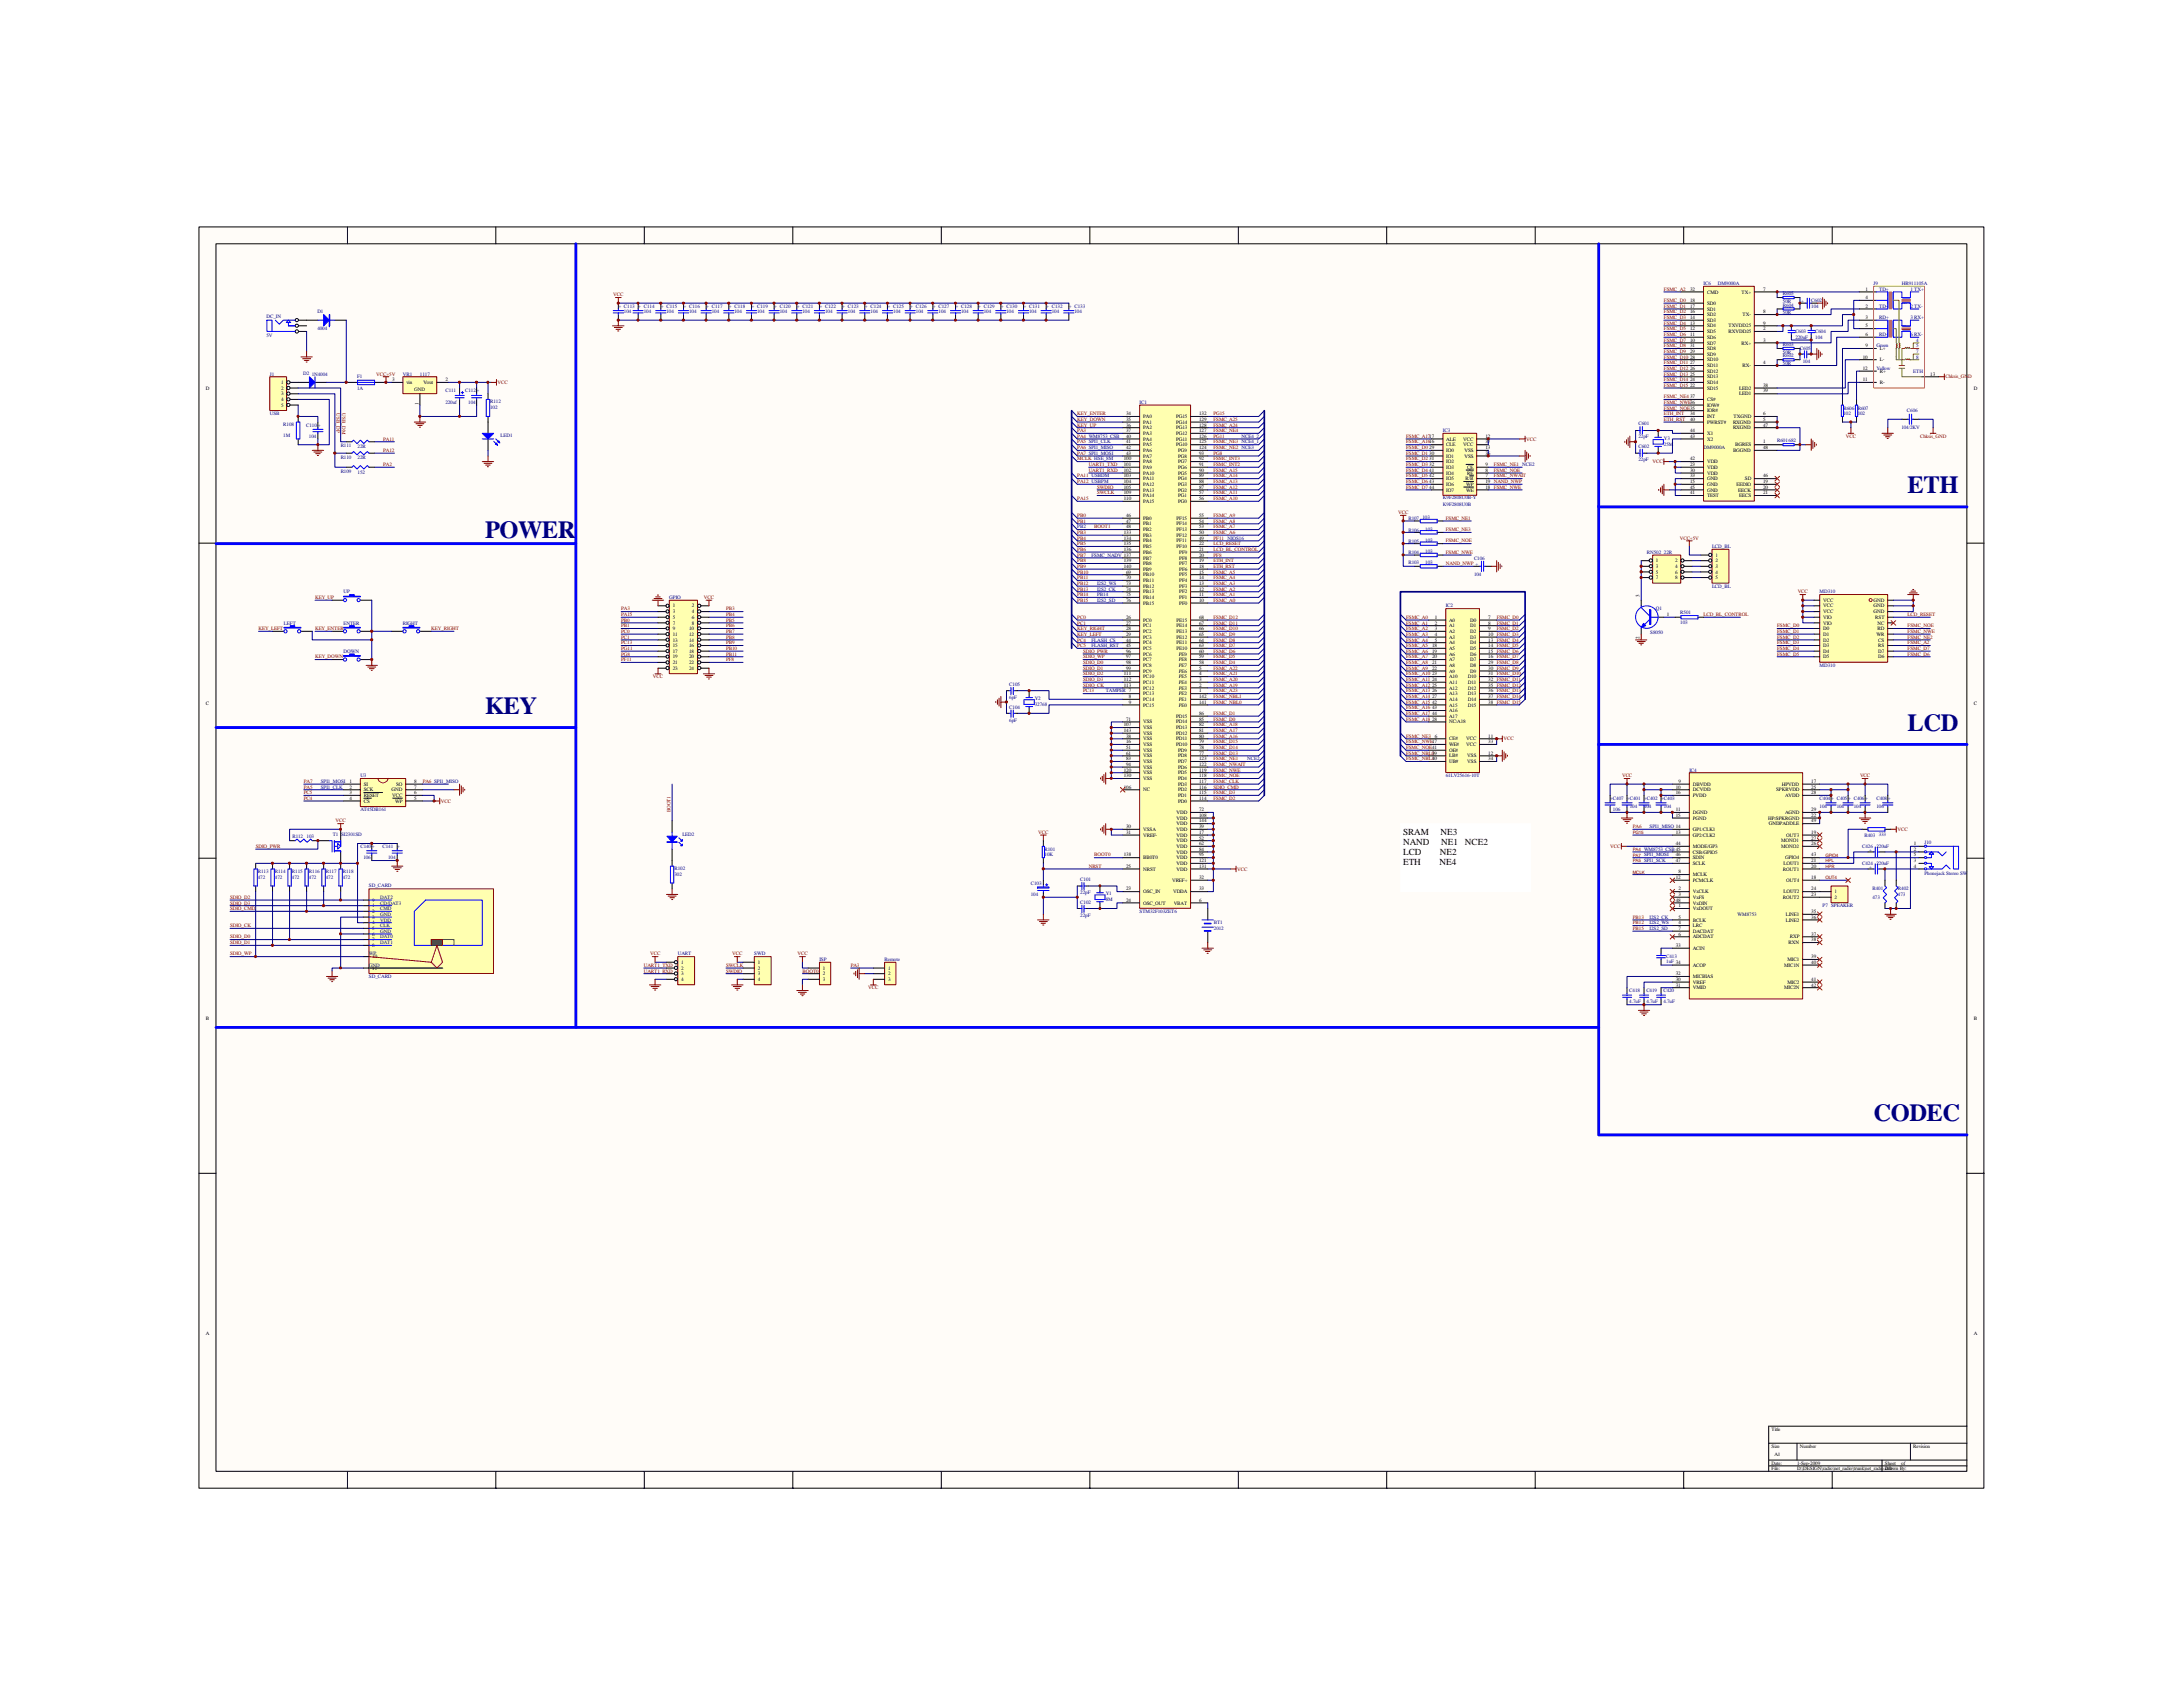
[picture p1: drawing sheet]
<svg xmlns="http://www.w3.org/2000/svg" width="279mm" height="216mm" viewBox="0 0 279 216" stroke-linecap="round" stroke-linejoin="round" font-family="sans-serif">
<defs><g id="words">
<g font-size="3.1" fill="#000080">
<text x="244.2" y="63.1">ETH</text>
<text x="62.1" y="68.9">POWER</text>
<text x="62.1" y="91.3">KEY</text>
<text x="244.2" y="93.5">LCD</text>
<text x="239.8" y="143.5">CODEC</text>
</g>
<g font-size="1.2">
<text x="179.6" y="106.8">SRAM</text>
<text x="184.4" y="106.8">NE3</text>
<text x="179.6" y="108.1">NAND</text>
<text x="179.6" y="109.4">LCD</text>
<text x="179.6" y="110.7">ETH</text>
<text x="184.2" y="110.7">NE4</text>
<text x="184.3" y="109.4">NE2</text>
<text x="184.5" y="108.1">NE1</text>
<text x="187.5" y="108.1">NCE2</text>
</g>
<g font-size=".7" fill="#000080">
<text x="34.1" y="40.7">DC_IN</text>
<text x="40.6" y="40.1">D1</text>
<text x="79.1" y="39.4">+ C113 + C114</text>
<text x="79.9" y="40.1">104</text>
<text x="82.4" y="40.1">104</text>
<text x="84.6" y="39.4">+ C115</text>
<text x="85.3" y="40.1">104</text>
<text x="87.5" y="39.4">+ C116</text>
<text x="88.2" y="40.1">104</text>
<text x="90.4" y="39.4">+ C117</text>
<text x="91.1" y="40.1">104</text>
<text x="93.3" y="39.4">+ C118</text>
<text x="94" y="40.1">104</text>
<text x="96.2" y="39.4">+ C119</text>
<text x="96.9" y="40.1">104</text>
<text x="99.1" y="39.4">+ C120</text>
<text x="99.8" y="40.1">104</text>
<text x="102" y="39.4">+ C121</text>
<text x="102.7" y="40.1">104</text>
<text x="104.9" y="39.4">+ C122</text>
<text x="105.6" y="40.1">104</text>
<text x="107.8" y="39.4">+ C123</text>
<text x="108.5" y="40.1">104</text>
<text x="110.7" y="39.4">+ C124</text>
<text x="111.4" y="40.1">104</text>
<text x="113.6" y="39.4">+ C125</text>
<text x="114.3" y="40.1">104</text>
<text x="116.5" y="39.4">+ C126</text>
<text x="117.2" y="40.1">104</text>
<text x="119.4" y="39.4">+ C127</text>
<text x="120.1" y="40.1">104</text>
<text x="122.3" y="39.4">+ C128</text>
<text x="123" y="40.1">104</text>
<text x="125.2" y="39.4">+ C129</text>
<text x="125.9" y="40.1">104</text>
<text x="128.1" y="39.4">+ C130</text>
<text x="128.8" y="40.1">104</text>
<text x="131" y="39.4">+ C131</text>
<text x="131.7" y="40.1">104</text>
<text x="133.9" y="39.4">+ C132</text>
<text x="134.6" y="40.1">104</text>
<text x="136.8" y="39.4">+ C133</text>
<text x="137.5" y="40.1">104</text>
<text x="218" y="36.5">IC6</text>
<text x="219.9" y="36.5">DM9000A</text>
<text x="228.2" y="39.2">R604</text>
<text x="228.2" y="40.2">50R</text>
<text x="228.2" y="37.8">R605</text>
<text x="228.2" y="38.8">50R</text>
<text x="230.9" y="38.8" transform="rotate(-90 230.9 38.8)">+</text>
<text x="231.8" y="38.7">C602</text>
<text x="231.8" y="39.4">104</text>
<text x="239.8" y="36.5">J9</text>
<text x="240.5" y="37.2">TD+</text>
<text x="240.5" y="39.4">TD-</text>
<text x="240.5" y="40.8">RD+</text>
<text x="243.4" y="36.5">HR911105A</text>
<text x="244.5" y="37.2">1 TX+</text>
<text x="244.5" y="39.4">2 TX-</text>
<text x="244.5" y="40.8">3 RX+</text>
<text x="34.1" y="43.1">5V</text>
<text x="38.8" y="48">D2</text>
<text x="40.6" y="42.3">4004</text>
<text x="228.2" y="44.3">R603</text>
<text x="228.2" y="45.3">50R</text>
<text x="228.2" y="45.7">R602</text>
<text x="228.2" y="46.8">50R</text>
<text x="229.8" y="42.6">C603</text>
<text x="229.8" y="43.4">220uF</text>
<text x="230.4" y="44.7">C605</text>
<text x="230.7" y="46.4">104</text>
<text x="232.3" y="42.6">C604</text>
<text x="232.3" y="43.4">104</text>
<text x="240.2" y="44.4">Green</text>
<text x="240.2" y="47.3">Yellow</text>
<text x="240.5" y="43">RD-</text>
<text x="244.5" y="43">6 RX-</text>
<text x="244.9" y="47.7">ETH</text>
<text x="245.2" y="43.7">4</text>
<text x="245.2" y="44.4">5</text>
<text x="245.2" y="45.2">7</text>
<text x="245.2" y="45.9">8</text>
<text x="34.5" y="48.1">J1</text>
<text x="34.5" y="53.1">USB</text>
<text x="39.9" y="48.1">1N4004</text>
<text x="45.7" y="48.4">F1</text>
<text x="45.7" y="49.9">1A</text>
<text x="51.6" y="48.1">VR1</text>
<text x="53.7" y="48.1">1117</text>
<text x="57" y="50.2">C111</text>
<text x="57" y="51.7">220uf</text>
<text x="59.5" y="50.2">C112+</text>
<text x="59.9" y="51.7">104</text>
<text x="62.7" y="51.6">R112</text>
<text x="62.7" y="52.3">102</text>
<text x="145.9" y="51.7">IC1</text>
<text x="235.9" y="52.4">R606 R607</text>
<text x="235.9" y="53.1">102</text>
<text x="237.8" y="53.1">102</text>
<text x="244.1" y="52.8">C606</text>
<text x="36.3" y="54.5">R108</text>
<text x="36.3" y="56">1M</text>
<text x="39.2" y="54.6">C110 +</text>
<text x="39.5" y="56">104</text>
<text x="43.6" y="58.7">R110</text>
<text x="43.6" y="57.3">R111</text>
<text x="45.8" y="58.8">22R</text>
<text x="45.8" y="57.3">22R</text>
<text x="64.1" y="56">LED1</text>
<text x="158.9" y="56">NCE4_2</text>
<text x="184.7" y="55.3">IC3</text>
<text x="209.7" y="57.3">C602</text>
<text x="209.7" y="59">22pF</text>
<text x="209.7" y="54.4">C601</text>
<text x="209.7" y="56.1">22pF</text>
<text x="213" y="56.3">Y3</text>
<text x="213" y="57">25M</text>
<text x="218" y="57.5">DM9000A</text>
<text x="227.5" y="56.6">R601682</text>
<text x="243.4" y="54.9">104/2KV</text>
<text x="43.6" y="60.5">R109</text>
<text x="45.8" y="60.6">152</text>
<text x="184.7" y="64.7">K9F2808U0B</text>
<text x="184.7" y="63.9">K9F2808U0B-Y</text>
<text x="137.9" y="67.6">PB2</text>
<text x="139.7" y="71.2">FSMC_NADV 137</text>
<text x="180.3" y="71">R104</text>
<text x="180.3" y="69.5">R105</text>
<text x="180.3" y="68.1">R106</text>
<text x="180.3" y="66.6">R107</text>
<text x="182.1" y="66.5">103</text>
<text x="182.4" y="70.8">103</text>
<text x="182.4" y="69.4">103</text>
<text x="182.4" y="67.9">103</text>
<text x="188.7" y="71.6">C106</text>
<text x="210.8" y="70.9">RN502 22R</text>
<text x="219.1" y="70.1">LCD_BL</text>
<text x="44" y="75.9">UP</text>
<text x="85.7" y="76.7">GPIO</text>
<text x="140.4" y="74.8">I2S2_WS</text>
<text x="140.4" y="75.6">I2S2_CK</text>
<text x="140.4" y="76.3">PB14</text>
<text x="140.4" y="77">I2S2_SD</text>
<text x="180.3" y="72.2">R103</text>
<text x="182.4" y="72.2">103</text>
<text x="185" y="77.7">IC2</text>
<text x="188.7" y="73.8">104</text>
<text x="189.2" y="72.5" transform="rotate(-90 189.2 72.5)">+</text>
<text x="219.1" y="75.2">LCD_BL</text>
<text x="232.9" y="75.9">MD310</text>
<text x="36.3" y="79.9">LEFT</text>
<text x="44" y="79.9">ENTER</text>
<text x="44" y="83.5">DOWN</text>
<text x="51.6" y="79.9">RIGHT</text>
<text x="139.7" y="82.8">FLASH_RST</text>
<text x="139.7" y="82.1">FLASH_CS</text>
<text x="211.2" y="81.1">S8050</text>
<text x="211.9" y="78.1">Q1</text>
<text x="215.1" y="78.5">R501</text>
<text x="215.1" y="79.8">103</text>
<text x="129.2" y="87.8">C105</text>
<text x="129.2" y="89.5">6pF</text>
<text x="132.4" y="89.6">Y2</text>
<text x="141.5" y="88.6">TAMPER 7</text>
<text x="232.9" y="85.3">MD310</text>
<text x="129.2" y="90.7">C104</text>
<text x="129.2" y="92.4">6pF</text>
<text x="132.4" y="90.3">32768</text>
<text x="41.1" y="100.2">SPI1_MOSI</text>
<text x="41.1" y="100.9">SPI1_CLK</text>
<text x="46.1" y="99.5">U3</text>
<text x="159.6" y="97.3">NCE2</text>
<text x="185" y="99.5">61LV25616-10T</text>
<text x="216.2" y="98.7">IC4</text>
<text x="37.4" y="107.2">R112</text>
<text x="39.2" y="107.3">103</text>
<text x="42.6" y="107">T1 SI2301SD</text>
<text x="46.1" y="103.8">AT45DB161</text>
<text x="87.3" y="107">LED2</text>
<text x="206.1" y="102.4">+C407 +C401 +C402 +C403</text>
<text x="206.4" y="103.8">106</text>
<text x="208.6" y="103.5">104</text>
<text x="210.4" y="103.5">104</text>
<text x="211.1" y="106">SPI1_MISO 14</text>
<text x="213" y="103.5">104</text>
<text x="232.9" y="102.4">C404+ C405+ C406+</text>
<text x="232.9" y="103.5">104</text>
<text x="235.1" y="103.5">104</text>
<text x="237.3" y="103.5">104</text>
<text x="238.6" y="107.1">R403</text>
<text x="240.2" y="102.4">C408+</text>
<text x="240.2" y="103.5">106</text>
<text x="240.5" y="107">333</text>
<text x="246.3" y="107.9">J10</text>
<text x="33" y="111.7">R113</text>
<text x="33" y="112.4">472</text>
<text x="35.2" y="111.7">R114</text>
<text x="35.2" y="112.4">472</text>
<text x="37.4" y="111.7">R115</text>
<text x="37.4" y="112.4">472</text>
<text x="39.5" y="111.7">R116</text>
<text x="39.5" y="112.4">472</text>
<text x="41.7" y="111.7">R117</text>
<text x="41.7" y="112.4">472</text>
<text x="43.9" y="111.7">R118</text>
<text x="43.9" y="112.4">472</text>
<text x="46.1" y="108.5">C140+</text>
<text x="46.5" y="110">106</text>
<text x="47.2" y="113.6">SD_CARD</text>
<text x="49" y="108.5">C141</text>
<text x="49.7" y="110">104</text>
<text x="50.8" y="108.5">+</text>
<text x="86.3" y="111.3">R102</text>
<text x="86.3" y="112.1">302</text>
<text x="131.9" y="113.2">C103</text>
<text x="133.7" y="108.9">R101</text>
<text x="133.7" y="109.6">10K</text>
<text x="138.3" y="112.8">C101</text>
<text x="238.3" y="108.5">C426 220uF</text>
<text x="238.3" y="110.7">C424 220uF</text>
<text x="239.6" y="111.2" transform="rotate(-90 239.6 111.2)">+</text>
<text x="239.6" y="109" transform="rotate(-90 239.6 109)">+</text>
<text x="239.6" y="114">R401</text>
<text x="242.9" y="114">R402</text>
<text x="246.3" y="112">Phonejack Stereo SW</text>
<text x="48.7" y="119.4">GND</text>
<text x="48.7" y="118.7">CLK</text>
<text x="48.7" y="117.9">VDD</text>
<text x="48.7" y="117.2">GND</text>
<text x="48.7" y="116.5">CMD</text>
<text x="48.7" y="115.8">CD/DAT3</text>
<text x="48.7" y="115">DAT2</text>
<text x="131.9" y="114.7">104</text>
<text x="138.3" y="114.4">22pF</text>
<text x="138.3" y="115.7">C102</text>
<text x="138.3" y="117.3">22pF</text>
<text x="141.5" y="114.6">Y1</text>
<text x="141.5" y="115.3">8M</text>
<text x="145.9" y="116.8">STM32F103ZET6</text>
<text x="155.4" y="118.2">BT1</text>
<text x="155.4" y="119">2012</text>
<text x="211.1" y="117.6">I2S2_CK</text>
<text x="211.1" y="118.3">I2S2_WS</text>
<text x="211.1" y="119">I2S2_SD</text>
<text x="222.4" y="117.2">WM8753</text>
<text x="233.3" y="116.1">P7 SPEAKER</text>
<text x="239.6" y="115">473</text>
<text x="242.9" y="114.7">473</text>
<text x="47.2" y="122.3">WP</text>
<text x="47.2" y="123.7">GND</text>
<text x="47.2" y="125.2">SD_CARD</text>
<text x="48.7" y="120.8">DAT1</text>
<text x="48.7" y="120.1">DAT0</text>
<text x="86.7" y="122.3">UART</text>
<text x="96.5" y="122.3">SWD</text>
<text x="104.9" y="123">ISP</text>
<text x="113.2" y="123">Remote</text>
<text x="213.3" y="122.6">C413</text>
<text x="213.3" y="123.3">1uF 34</text>
<text x="208.5" y="126.9">C418</text>
<text x="208.5" y="128.4">4.7uF</text>
<text x="210.7" y="126.9">C419</text>
<text x="210.7" y="128.4">4.7uF</text>
<text x="212.9" y="126.9">C420</text>
<text x="212.9" y="128.4">4.7uF</text>
</g>
<g font-size=".7" fill="#800000">
<text x="78.5" y="37.9">VCC</text>
<text x="213" y="38.7">FSMC_D0</text>
<text x="213" y="39.4">FSMC_D1</text>
<text x="213" y="40.1">FSMC_D2</text>
<text x="213" y="40.8">FSMC_D3</text>
<text x="213" y="41.6">FSMC_D4</text>
<text x="213" y="37.2">FSMC_A2</text>
<text x="213" y="42.3">FSMC_D5</text>
<text x="213" y="43">FSMC_D6</text>
<text x="213" y="43.7">FSMC_D7</text>
<text x="213" y="44.5">FSMC_D8</text>
<text x="213" y="45.2">FSMC_D9</text>
<text x="213" y="45.9">FSMC_D10</text>
<text x="213" y="46.6">FSMC_D11</text>
<text x="213" y="47.3">FSMC_D12</text>
<text x="43.1" y="52.9" transform="rotate(90 43.1 52.9)">USB_DP</text>
<text x="43.8" y="52.9" transform="rotate(90 43.8 52.9)">USB_DM</text>
<text x="48.2" y="48.1">VCC+5V</text>
<text x="63.7" y="49.1">VCC</text>
<text x="137.9" y="53.9">KEY_DOWN</text>
<text x="137.9" y="53.1">KEY_ENTER</text>
<text x="155.3" y="53.1">PG15</text>
<text x="155.3" y="53.9">FSMC_A25</text>
<text x="213" y="48.1">FSMC_D13</text>
<text x="213" y="48.8">FSMC_D14</text>
<text x="213" y="49.5">FSMC_D15</text>
<text x="213" y="51">FSMC_NE4</text>
<text x="213" y="51.7">FSMC_NWE36</text>
<text x="213" y="52.4">FSMC_NOE35</text>
<text x="213" y="53.1">ETH_INT</text>
<text x="213" y="53.9">ETH_RST</text>
<text x="249" y="48.4">Chksis_GND</text>
<text x="49" y="57.8">PA12</text>
<text x="49" y="56.4">PA11</text>
<text x="49" y="59.6">PA2</text>
<text x="137.9" y="55.3">PA3</text>
<text x="137.9" y="58.9">MCLK HSE_8M</text>
<text x="137.9" y="54.6">KEY_UP</text>
<text x="137.9" y="56.7">PA5 SPI1_CLK</text>
<text x="137.9" y="57.5">PA6 SPI1_MISO</text>
<text x="137.9" y="58.2">PA7 SPI1_MOSI</text>
<text x="137.9" y="56">PA4 WM8753_CSB</text>
<text x="139.3" y="59.6">UART1_TXD</text>
<text x="155.3" y="56">PG11</text>
<text x="155.3" y="59.6">FSMC_INT2</text>
<text x="155.3" y="58.9">FSMC_INT3</text>
<text x="155.3" y="57.5">FSMC_NE2 NCE3</text>
<text x="155.3" y="56.7">FSMC_NE3 NCE4_1</text>
<text x="155.3" y="55.3">FSMC_NE4</text>
<text x="155.3" y="54.6">FSMC_A24</text>
<text x="155.3" y="58.2">PG8</text>
<text x="180" y="56">FSMC_A1717</text>
<text x="180" y="56.7">FSMC_A1616</text>
<text x="180" y="57.5">FSMC_D0</text>
<text x="180" y="58.2">FSMC_D1</text>
<text x="180" y="58.9">FSMC_D2</text>
<text x="180" y="59.6">FSMC_D3</text>
<text x="191.2" y="59.6">FSMC_NE1 NCE2</text>
<text x="195.3" y="56.4">VCC</text>
<text x="211.5" y="59.3">VCC</text>
<text x="236.2" y="56">VCC</text>
<text x="245.7" y="56">Chksis_GND</text>
<text x="137.9" y="64">PA15</text>
<text x="137.9" y="61.1">PA11 USBDM</text>
<text x="137.9" y="61.8">PA12 USBPM</text>
<text x="139.3" y="60.4">UART1_RXD</text>
<text x="140.4" y="62.5">SWDIO</text>
<text x="140.4" y="63.3">SWCLK</text>
<text x="155.3" y="64">FSMC_A10</text>
<text x="155.3" y="63.3">FSMC_A11</text>
<text x="155.3" y="62.5">FSMC_A12</text>
<text x="155.3" y="61.8">FSMC_A13</text>
<text x="155.3" y="61.1">FSMC_A14</text>
<text x="155.3" y="60.4">FSMC_A15</text>
<text x="178.9" y="65.8">VCC</text>
<text x="180" y="60.4">FSMC_D4</text>
<text x="180" y="61.1">FSMC_D5</text>
<text x="180" y="61.8">FSMC_D6</text>
<text x="180" y="62.5">FSMC_D7</text>
<text x="191.2" y="60.4">FSMC_NOE</text>
<text x="191.2" y="61.1">FSMC_NWAIT</text>
<text x="137.9" y="66.2">PB0</text>
<text x="137.9" y="66.9">PB1</text>
<text x="137.9" y="68.3">PB3</text>
<text x="137.9" y="69.1">PB4</text>
<text x="137.9" y="69.8">PB5</text>
<text x="137.9" y="70.5">PB6</text>
<text x="137.9" y="72">PB8</text>
<text x="137.9" y="71.2">PB7</text>
<text x="140.1" y="67.6">BOOT1</text>
<text x="155.3" y="69.1">PF11 NIOS16</text>
<text x="155.3" y="71.2">PF8</text>
<text x="155.3" y="68.3">FSMC_A6</text>
<text x="155.3" y="67.6">FSMC_A7</text>
<text x="155.3" y="66.9">FSMC_A8</text>
<text x="155.3" y="66.2">FSMC_A9</text>
<text x="155.3" y="69.8">LCD_RESET</text>
<text x="155.3" y="72">ETH_INT</text>
<text x="155.3" y="70.5">LCD_BL_CONTROL</text>
<text x="185" y="68">FSMC_NE3</text>
<text x="185" y="69.4">FSMC_NOE</text>
<text x="185" y="70.9">FSMC_NWE</text>
<text x="185" y="66.5">FSMC_NE1</text>
<text x="215" y="69.1">VCC+5V</text>
<text x="40.3" y="76.7">KEY_UP</text>
<text x="90.1" y="76.7">VCC</text>
<text x="137.9" y="74.8">PB12</text>
<text x="137.9" y="75.6">PB13</text>
<text x="137.9" y="76.3">PB14</text>
<text x="137.9" y="77">PB15</text>
<text x="137.9" y="72.7">PB9</text>
<text x="137.9" y="73.4">PB10</text>
<text x="137.9" y="74.1">PB11</text>
<text x="155.3" y="77">FSMC_A0</text>
<text x="155.3" y="76.3">FSMC_A1</text>
<text x="155.3" y="75.6">FSMC_A2</text>
<text x="155.3" y="74.8">FSMC_A3</text>
<text x="155.3" y="74.1">FSMC_A4</text>
<text x="155.3" y="73.4">FSMC_A5</text>
<text x="155.3" y="72.7">ETH_RST</text>
<text x="185" y="72.3">NAND_NWP</text>
<text x="230.1" y="75.9">VCC</text>
<text x="33.1" y="80.6">KEY_LEFT</text>
<text x="40.3" y="80.6">KEY_ENTER</text>
<text x="55.2" y="80.6">KEY_RIGHT</text>
<text x="79.5" y="78.1">PA3</text>
<text x="79.5" y="78.8">PA15</text>
<text x="79.5" y="79.6">PB0</text>
<text x="79.5" y="80.3">PB1</text>
<text x="79.5" y="81">PC0</text>
<text x="79.5" y="81.7">PC1</text>
<text x="79.5" y="82.5">PC13</text>
<text x="79.5" y="83.2">PG11</text>
<text x="79.5" y="83.9">PG8</text>
<text x="92.9" y="78.1">PB3</text>
<text x="92.9" y="78.8">PB4</text>
<text x="92.9" y="79.6">PB5</text>
<text x="92.9" y="80.3">PB6</text>
<text x="92.9" y="81">PB7</text>
<text x="92.9" y="81.7">PB8</text>
<text x="92.9" y="82.5">PB9</text>
<text x="92.9" y="83.2">PB10</text>
<text x="92.9" y="83.9">PB11</text>
<text x="137.9" y="82.1">PC4</text>
<text x="137.9" y="82.8">PC5</text>
<text x="137.9" y="80.6">KEY_RIGHT</text>
<text x="137.9" y="81.4">KEY_LEFT</text>
<text x="137.9" y="79.2">PC0</text>
<text x="137.9" y="79.9">PC1</text>
<text x="138.6" y="83.5">SDIO_PWR</text>
<text x="155.3" y="83.5">FSMC_D6</text>
<text x="155.3" y="82.8">FSMC_D7</text>
<text x="155.3" y="82.1">FSMC_D8</text>
<text x="155.3" y="81.4">FSMC_D9</text>
<text x="155.3" y="80.6">FSMC_D10</text>
<text x="155.3" y="79.9">FSMC_D11</text>
<text x="155.3" y="79.2">FSMC_D12</text>
<text x="180" y="79.2">FSMC_A0</text>
<text x="180" y="79.9">FSMC_A1</text>
<text x="180" y="80.6">FSMC_A2</text>
<text x="180" y="81.4">FSMC_A3</text>
<text x="180" y="82.1">FSMC_A4</text>
<text x="180" y="82.8">FSMC_A5</text>
<text x="180" y="83.5">FSMC_A6</text>
<text x="191.6" y="79.2">FSMC_D0</text>
<text x="191.6" y="79.9">FSMC_D1</text>
<text x="191.6" y="80.6">FSMC_D2</text>
<text x="218" y="78.8">LCD_BL_CONTROL</text>
<text x="227.5" y="80.3">FSMC_D0</text>
<text x="227.5" y="81">FSMC_D1</text>
<text x="227.5" y="81.7">FSMC_D2</text>
<text x="227.5" y="82.5">FSMC_D3</text>
<text x="227.5" y="83.2">FSMC_D4</text>
<text x="227.5" y="83.9">FSMC_D5</text>
<text x="244.2" y="83.9">FSMC_D6</text>
<text x="244.2" y="83.2">FSMC_D7</text>
<text x="244.2" y="82.5">FSMC_A2</text>
<text x="244.2" y="81.7">FSMC_NE2</text>
<text x="244.2" y="81">FSMC_NWE</text>
<text x="244.2" y="80.3">FSMC_NOE</text>
<text x="244.2" y="78.8">LCD_RESET</text>
<text x="40.3" y="84.3">KEY_DOWN</text>
<text x="79.5" y="84.6">PF11</text>
<text x="83.6" y="86.8">VCC</text>
<text x="92.9" y="84.6">PF8</text>
<text x="138.6" y="85">SDIO_D0</text>
<text x="138.6" y="85.7">SDIO_D1</text>
<text x="138.6" y="86.4">SDIO_D2</text>
<text x="138.6" y="87.2">SDIO_D3</text>
<text x="138.6" y="87.9">SDIO_CK</text>
<text x="138.6" y="84.3">SDIO_WP</text>
<text x="138.6" y="88.6">PC13</text>
<text x="155.3" y="85">FSMC_D4</text>
<text x="155.3" y="84.3">FSMC_D5</text>
<text x="155.3" y="87.9">FSMC_A19</text>
<text x="155.3" y="87.2">FSMC_A20</text>
<text x="155.3" y="86.4">FSMC_A21</text>
<text x="155.3" y="85.7">FSMC_A22</text>
<text x="155.3" y="88.6">FSMC_A23</text>
<text x="155.3" y="89.3">FSMC_NBL1</text>
<text x="180" y="84.3">FSMC_A7</text>
<text x="180" y="85">FSMC_A8</text>
<text x="180" y="85.7">FSMC_A9</text>
<text x="180" y="86.4">FSMC_A10</text>
<text x="180" y="87.2">FSMC_A11</text>
<text x="180" y="87.9">FSMC_A12</text>
<text x="180" y="88.6">FSMC_A13</text>
<text x="180" y="89.3">FSMC_A14</text>
<text x="155.3" y="92.2">FSMC_D0</text>
<text x="155.3" y="91.5">FSMC_D1</text>
<text x="155.3" y="95.8">FSMC_D14</text>
<text x="155.3" y="95.1">FSMC_D15</text>
<text x="155.3" y="94.4">FSMC_A16</text>
<text x="155.3" y="93.7">FSMC_A17</text>
<text x="155.3" y="93">FSMC_A18</text>
<text x="155.3" y="90.1">FSMC_NBL0</text>
<text x="180" y="94.4">FSMC_NE3</text>
<text x="180" y="95.1">FSMC_NWE17</text>
<text x="180" y="95.8">FSMC_NOE41</text>
<text x="180" y="90.1">FSMC_A15</text>
<text x="180" y="90.8">FSMC_A16</text>
<text x="180" y="91.5">FSMC_A17</text>
<text x="180" y="92.2">FSMC_A18</text>
<text x="192.4" y="94.8">VCC</text>
<text x="38.9" y="100.2">PA7</text>
<text x="38.9" y="100.9">PA5</text>
<text x="38.9" y="101.6">PC5</text>
<text x="54.1" y="100.2">PA6 SPI1_MISO</text>
<text x="155.3" y="100.9">SDIO_CMD</text>
<text x="155.3" y="101.6">FSMC_D3</text>
<text x="155.3" y="96.6">FSMC_D13</text>
<text x="155.3" y="100.2">FSMC_CLK</text>
<text x="155.3" y="99.5">FSMC_NOE</text>
<text x="155.3" y="98.7">FSMC_NWE</text>
<text x="155.3" y="98">FSMC_NWAIT</text>
<text x="155.3" y="97.3">FSMC_NE1</text>
<text x="180" y="96.6">FSMC_NBL039</text>
<text x="180" y="97.3">FSMC_NBL140</text>
<text x="207.6" y="99.5">VCC</text>
<text x="238.1" y="99.5">VCC</text>
<text x="38.9" y="102.4">PC4</text>
<text x="42.9" y="105.3">VCC</text>
<text x="56.4" y="102.7">VCC</text>
<text x="85.8" y="104" transform="rotate(-90 85.8 104)">BOOT1</text>
<text x="132.9" y="106.7">VCC</text>
<text x="155.3" y="102.4">FSMC_D2</text>
<text x="209" y="106">PA6</text>
<text x="242.8" y="106.3">VCC</text>
<text x="32.7" y="108.5">SDIO_PWR</text>
<text x="139.3" y="111.1">NRST</text>
<text x="140.1" y="109.6">BOOT0</text>
<text x="158.3" y="111.4">VCC</text>
<text x="206.1" y="108.5">VCC</text>
<text x="29.4" y="115">SDIO_D2</text>
<text x="29.4" y="115.8">SDIO_D3</text>
<text x="29.4" y="116.5">SDIO_CMD</text>
<text x="29.4" y="118.7">SDIO_CK</text>
<text x="209" y="117.6">PB13</text>
<text x="209" y="118.3">PB12</text>
<text x="209" y="119">PB15</text>
<text x="29.4" y="120.1">SDIO_D0</text>
<text x="29.4" y="120.8">SDIO_D1</text>
<text x="29.4" y="122.3">SDIO_WP</text>
<text x="82.4" y="123.7">UART1_TXD</text>
<text x="82.4" y="124.5">UART1_RXD</text>
<text x="83.2" y="122.3">VCC</text>
<text x="92.9" y="123.7">SWCLK</text>
<text x="92.9" y="124.5">SWDIO</text>
<text x="93.7" y="122.3">VCC</text>
<text x="102.1" y="122.3">VCC</text>
<text x="102.7" y="124.5">BOOT0</text>
<text x="108.9" y="123.7">PA3</text>
<text x="111.1" y="126.6">VCC</text>
</g>
<g font-size=".7">
<text x="216.3" y="41.6">13</text>
<text x="216.3" y="40.8">14</text>
<text x="216.3" y="40.1">16</text>
<text x="216.3" y="39.4">17</text>
<text x="216.3" y="38.7">18</text>
<text x="216.3" y="37.2">32</text>
<text x="218.5" y="41.9">SD4</text>
<text x="218.5" y="41.2">SD3</text>
<text x="218.5" y="40.5">SD2</text>
<text x="218.5" y="39.8">SD1</text>
<text x="218.5" y="39">SD0</text>
<text x="218.5" y="37.6">CMD</text>
<text x="221.2" y="41.9">TXVDD25</text>
<text x="222.9" y="37.6">TX+</text>
<text x="223" y="40.5">TX-</text>
<text x="225.7" y="40.1">8</text>
<text x="225.7" y="41.6">9</text>
<text x="225.7" y="37.2">7</text>
<text x="238.8" y="37.2">1</text>
<text x="238.8" y="38.3">4</text>
<text x="238.8" y="39.4">2</text>
<text x="238.8" y="40.8">3</text>
<text x="238.8" y="41.9">5</text>
<text x="216.3" y="43.7">10</text>
<text x="216.3" y="43">11</text>
<text x="216.3" y="42.3">12</text>
<text x="216.3" y="47.3">26</text>
<text x="216.3" y="46.6">27</text>
<text x="216.3" y="45.9">28</text>
<text x="216.3" y="45.2">29</text>
<text x="216.3" y="44.4">31</text>
<text x="218.5" y="44.1">SD7</text>
<text x="218.5" y="43.4">SD6</text>
<text x="218.5" y="42.6">SD5</text>
<text x="218.5" y="47.7">SD12</text>
<text x="218.5" y="47">SD11</text>
<text x="218.5" y="46.2">SD10</text>
<text x="218.5" y="45.5">SD9</text>
<text x="218.5" y="44.8">SD8</text>
<text x="221.2" y="42.6">RXVDD25</text>
<text x="222.9" y="44.1">RX+</text>
<text x="223" y="47">RX-</text>
<text x="225.7" y="42.3">2</text>
<text x="225.7" y="46.6">4</text>
<text x="225.7" y="43.7">3</text>
<text x="238.4" y="45.9">10</text>
<text x="238.4" y="47.3">12</text>
<text x="238.8" y="43">6</text>
<text x="238.8" y="44.4">9</text>
<text x="240.6" y="44.8">L+</text>
<text x="240.6" y="46.2">L-</text>
<text x="240.6" y="47.7">R+</text>
<text x="26.3" y="49.9">D</text>
<text x="36" y="49.1">1</text>
<text x="36" y="49.9">2</text>
<text x="36" y="50.6">3</text>
<text x="36" y="51.3">4</text>
<text x="36" y="52">5</text>
<text x="50.2" y="48.8">3</text>
<text x="52" y="49.1">vin</text>
<text x="53" y="50.1">GND</text>
<text x="53.6" y="51.8" transform="rotate(-90 53.6 51.8)">1</text>
<text x="54.2" y="49.1">Vout</text>
<text x="57" y="48.8">2</text>
<text x="144.1" y="53.1">34</text>
<text x="144.1" y="53.9">35</text>
<text x="146.3" y="53.5">PA0</text>
<text x="150.5" y="53.5">PG15</text>
<text x="153.5" y="53.9">129</text>
<text x="153.5" y="53.1">132</text>
<text x="216.3" y="49.5">22</text>
<text x="216.3" y="48.8">24</text>
<text x="216.3" y="48.1">25</text>
<text x="216.3" y="53.1">34</text>
<text x="216.3" y="51">37</text>
<text x="216.3" y="53.9">40</text>
<text x="218.5" y="49.9">SD15</text>
<text x="218.5" y="49.1">SD14</text>
<text x="218.5" y="48.4">SD13</text>
<text x="218.5" y="53.5">INT</text>
<text x="218.5" y="52.8">IOR#</text>
<text x="218.5" y="52">IOW#</text>
<text x="218.5" y="51.3">CS#</text>
<text x="221.9" y="53.5">TXGND</text>
<text x="222.6" y="49.9">LED2</text>
<text x="222.6" y="50.6">LED1</text>
<text x="225.7" y="53.9">5</text>
<text x="225.7" y="53.1">6</text>
<text x="225.7" y="49.5">38</text>
<text x="225.7" y="50.2">39</text>
<text x="238.4" y="48.8">11</text>
<text x="240.6" y="49.1">R-</text>
<text x="247.1" y="48.1">13</text>
<text x="252.6" y="49.9">D</text>
<text x="143.8" y="58.9">100</text>
<text x="143.8" y="59.6">101</text>
<text x="144.1" y="54.6">36</text>
<text x="144.1" y="55.3">37</text>
<text x="144.1" y="56">40</text>
<text x="144.1" y="56.7">41</text>
<text x="144.1" y="57.5">42</text>
<text x="144.1" y="58.2">43</text>
<text x="146.3" y="54.2">PA1</text>
<text x="146.3" y="54.9">PA2</text>
<text x="146.3" y="55.7">PA3</text>
<text x="146.3" y="56.4">PA4</text>
<text x="146.3" y="57.1">PA5</text>
<text x="146.3" y="57.8">PA6</text>
<text x="146.3" y="58.6">PA7</text>
<text x="146.3" y="59.3">PA8</text>
<text x="150.5" y="57.1">PG10</text>
<text x="150.5" y="56.4">PG11</text>
<text x="150.5" y="55.7">PG12</text>
<text x="150.5" y="54.9">PG13</text>
<text x="150.5" y="54.2">PG14</text>
<text x="150.8" y="59.3">PG7</text>
<text x="150.8" y="58.6">PG8</text>
<text x="150.8" y="57.8">PG9</text>
<text x="153.5" y="56.7">125</text>
<text x="153.5" y="56">126</text>
<text x="153.5" y="55.3">127</text>
<text x="153.5" y="54.6">128</text>
<text x="153.5" y="59.6">91</text>
<text x="153.5" y="58.9">92</text>
<text x="153.5" y="58.2">93</text>
<text x="153.5" y="57.5">124</text>
<text x="182.9" y="57.5">29</text>
<text x="182.9" y="58.2">30</text>
<text x="182.9" y="58.9">31</text>
<text x="182.9" y="59.6">32</text>
<text x="185.1" y="57.1">CLE</text>
<text x="185.1" y="56.4">ALE</text>
<text x="185.1" y="57.8">IO0</text>
<text x="185.1" y="58.6">IO1</text>
<text x="185.1" y="59.3">IO2</text>
<text x="187.3" y="56.4">VCC</text>
<text x="187.3" y="57.1">VCC</text>
<text x="187.4" y="57.8">VSS</text>
<text x="187.4" y="58.6">VSS</text>
<text x="190.1" y="59.6">9</text>
<text x="190.1" y="56">12</text>
<text x="190.1" y="56.7">37</text>
<text x="190.1" y="57.5">13</text>
<text x="190.1" y="58.2">36</text>
<text x="216.3" y="59.6">23</text>
<text x="216.3" y="58.9">42</text>
<text x="216.3" y="56">43</text>
<text x="216.3" y="55.3">44</text>
<text x="218.5" y="54.2">PWRST#</text>
<text x="218.5" y="59.3">VDD</text>
<text x="218.5" y="56.4">X2</text>
<text x="218.5" y="55.7">X1</text>
<text x="221.8" y="54.2">RXGND</text>
<text x="221.8" y="54.9">RXGND</text>
<text x="221.8" y="57.8">BGGND</text>
<text x="222.1" y="57.1">BGRES</text>
<text x="225.7" y="54.6">47</text>
<text x="225.7" y="57.5">48</text>
<text x="225.7" y="56.7">1</text>
<text x="143.8" y="60.4">102</text>
<text x="143.8" y="61.1">103</text>
<text x="143.8" y="61.8">104</text>
<text x="143.8" y="62.5">105</text>
<text x="143.8" y="63.3">109</text>
<text x="143.8" y="64">110</text>
<text x="146.3" y="60">PA9</text>
<text x="146.3" y="60.7">PA10</text>
<text x="146.3" y="61.5">PA11</text>
<text x="146.3" y="62.2">PA12</text>
<text x="146.3" y="62.9">PA13</text>
<text x="146.3" y="63.6">PA14</text>
<text x="146.3" y="64.3">PA15</text>
<text x="150.8" y="64.3">PG0</text>
<text x="150.8" y="63.6">PG1</text>
<text x="150.8" y="62.9">PG2</text>
<text x="150.8" y="62.2">PG3</text>
<text x="150.8" y="61.5">PG4</text>
<text x="150.8" y="60.7">PG5</text>
<text x="150.8" y="60">PG6</text>
<text x="153.5" y="64">56</text>
<text x="153.5" y="63.3">57</text>
<text x="153.5" y="62.5">87</text>
<text x="153.5" y="61.8">88</text>
<text x="153.5" y="61.1">89</text>
<text x="153.5" y="60.4">90</text>
<text x="182.9" y="60.4">41</text>
<text x="182.9" y="61.1">42</text>
<text x="182.9" y="61.8">43</text>
<text x="182.9" y="62.5">44</text>
<text x="185.1" y="60">IO3</text>
<text x="185.1" y="60.7">IO4</text>
<text x="185.1" y="61.5">IO5</text>
<text x="185.1" y="62.2">IO6</text>
<text x="185.1" y="62.9">IO7</text>
<text x="187.6" y="61.5">R/B</text>
<text x="187.6" y="62.9">WE</text>
<text x="187.6" y="62.2">WP</text>
<text x="187.8" y="60.7">RE</text>
<text x="187.8" y="60">CE</text>
<text x="190.1" y="61.1">7</text>
<text x="190.1" y="60.4">8</text>
<text x="190.1" y="62.5">18 FSMC_NWE</text>
<text x="190.1" y="61.8">19 NAND_NWP</text>
<text x="216.3" y="61.8">15</text>
<text x="216.3" y="60.4">30</text>
<text x="216.3" y="61.1">33</text>
<text x="216.3" y="63.3">41</text>
<text x="216.3" y="62.5">45</text>
<text x="218.5" y="62.2">GND</text>
<text x="218.5" y="60">VDD</text>
<text x="218.5" y="60.7">VDD</text>
<text x="218.5" y="61.5">GND</text>
<text x="218.5" y="63.6">TEST</text>
<text x="218.5" y="62.9">GND</text>
<text x="222.2" y="62.2">EEDIO</text>
<text x="222.5" y="62.9">EECK</text>
<text x="222.6" y="63.6">EECS</text>
<text x="223.3" y="61.5">SD</text>
<text x="225.7" y="61.8">19</text>
<text x="225.7" y="62.5">20</text>
<text x="225.7" y="61.1">46</text>
<text x="225.7" y="63.3">21</text>
<text x="143.8" y="68.3">133</text>
<text x="143.8" y="69.1">134</text>
<text x="143.8" y="69.8">135</text>
<text x="143.8" y="70.5">136</text>
<text x="143.8" y="72">139</text>
<text x="144.1" y="66.2">46</text>
<text x="144.1" y="66.9">47</text>
<text x="144.1" y="67.6">48</text>
<text x="146.3" y="66.5">PB0</text>
<text x="146.3" y="67.2">PB1</text>
<text x="146.3" y="68">PB2</text>
<text x="146.3" y="68.7">PB3</text>
<text x="146.3" y="69.4">PB4</text>
<text x="146.3" y="70.1">PB5</text>
<text x="146.3" y="70.9">PB6</text>
<text x="146.3" y="71.6">PB7</text>
<text x="150.6" y="70.1">PF10</text>
<text x="150.6" y="69.4">PF11</text>
<text x="150.6" y="68.7">PF12</text>
<text x="150.6" y="68">PF13</text>
<text x="150.6" y="67.2">PF14</text>
<text x="150.6" y="66.5">PF15</text>
<text x="150.9" y="71.6">PF8</text>
<text x="150.9" y="70.9">PF9</text>
<text x="153.5" y="72">19</text>
<text x="153.5" y="71.2">20</text>
<text x="153.5" y="70.5">21</text>
<text x="153.5" y="69.8">22</text>
<text x="153.5" y="69.1">49</text>
<text x="153.5" y="68.3">50</text>
<text x="153.5" y="67.6">53</text>
<text x="153.5" y="66.9">54</text>
<text x="153.5" y="66.2">55</text>
<text x="211.9" y="72">1</text>
<text x="214.4" y="72">2</text>
<text x="219.6" y="71.2">1</text>
<text x="219.6" y="72">2</text>
<text x="86.1" y="77.7">1</text>
<text x="88.6" y="77.7">2</text>
<text x="143.8" y="72.7">140</text>
<text x="144.1" y="73.4">69</text>
<text x="144.1" y="74.1">70</text>
<text x="144.1" y="74.8">73</text>
<text x="144.1" y="75.6">74</text>
<text x="144.1" y="76.3">75</text>
<text x="144.1" y="77">76</text>
<text x="146.3" y="72.3">PB8</text>
<text x="146.3" y="73">PB9</text>
<text x="146.3" y="73.8">PB10</text>
<text x="146.3" y="74.5">PB11</text>
<text x="146.3" y="75.2">PB12</text>
<text x="146.3" y="75.9">PB13</text>
<text x="146.3" y="76.7">PB14</text>
<text x="146.3" y="77.4">PB15</text>
<text x="150.9" y="77.4">PF0</text>
<text x="150.9" y="76.7">PF1</text>
<text x="150.9" y="75.9">PF2</text>
<text x="150.9" y="75.2">PF3</text>
<text x="150.9" y="74.5">PF4</text>
<text x="150.9" y="73.8">PF5</text>
<text x="150.9" y="73">PF6</text>
<text x="150.9" y="72.3">PF7</text>
<text x="153.5" y="77">10</text>
<text x="153.5" y="76.3">11</text>
<text x="153.5" y="75.6">12</text>
<text x="153.5" y="74.8">13</text>
<text x="153.5" y="74.1">14</text>
<text x="153.5" y="73.4">15</text>
<text x="153.5" y="72.7">18</text>
<text x="209.8" y="76.5" transform="rotate(-90 209.8 76.5)">3</text>
<text x="211.9" y="72.7">3</text>
<text x="211.9" y="73.4">5</text>
<text x="211.9" y="74.1">7</text>
<text x="214.4" y="72.7">4</text>
<text x="214.4" y="73.4">6</text>
<text x="214.4" y="74.1">8</text>
<text x="219.6" y="72.7">3</text>
<text x="219.6" y="73.4">4</text>
<text x="219.6" y="74.1">5</text>
<text x="233.3" y="77.7">VCC</text>
<text x="233.3" y="77">VCC</text>
<text x="239.8" y="77">GND</text>
<text x="239.8" y="77.7">GND</text>
<text x="86.1" y="78.5">3</text>
<text x="86.1" y="79.2">5</text>
<text x="86.1" y="79.9">7</text>
<text x="86.1" y="80.6">9</text>
<text x="86.1" y="81.4">11</text>
<text x="86.1" y="82.1">13</text>
<text x="86.1" y="82.8">15</text>
<text x="86.1" y="83.5">17</text>
<text x="88.2" y="80.6">10</text>
<text x="88.2" y="81.4">12</text>
<text x="88.2" y="82.1">14</text>
<text x="88.2" y="82.8">16</text>
<text x="88.2" y="83.5">18</text>
<text x="88.6" y="78.5">4</text>
<text x="88.6" y="79.2">6</text>
<text x="88.6" y="79.9">8</text>
<text x="144.1" y="79.2">26</text>
<text x="144.1" y="79.9">27</text>
<text x="144.1" y="80.6">28</text>
<text x="144.1" y="81.4">29</text>
<text x="144.1" y="82.1">44</text>
<text x="144.1" y="82.8">45</text>
<text x="144.1" y="83.5">96</text>
<text x="146.3" y="79.6">PC0</text>
<text x="146.3" y="80.3">PC1</text>
<text x="146.3" y="81">PC2</text>
<text x="146.3" y="81.7">PC3</text>
<text x="146.3" y="82.5">PC4</text>
<text x="146.3" y="83.2">PC5</text>
<text x="146.3" y="83.9">PC6</text>
<text x="150.6" y="83.2">PE10</text>
<text x="150.6" y="82.5">PE11</text>
<text x="150.6" y="81.7">PE12</text>
<text x="150.6" y="81">PE13</text>
<text x="150.6" y="80.3">PE14</text>
<text x="150.6" y="79.6">PE15</text>
<text x="150.9" y="83.9">PE9</text>
<text x="153.5" y="82.8">63</text>
<text x="153.5" y="82.1">64</text>
<text x="153.5" y="81.4">65</text>
<text x="153.5" y="80.6">66</text>
<text x="153.5" y="79.9">67</text>
<text x="153.5" y="79.2">68</text>
<text x="153.5" y="83.5">60</text>
<text x="183.3" y="82.8">18</text>
<text x="183.3" y="83.5">19</text>
<text x="183.7" y="79.2">1</text>
<text x="183.7" y="79.9">2</text>
<text x="183.7" y="80.6">3</text>
<text x="183.7" y="81.4">4</text>
<text x="183.7" y="82.1">5</text>
<text x="185.5" y="79.6">A0</text>
<text x="185.5" y="80.3">A1</text>
<text x="185.5" y="81">A2</text>
<text x="185.5" y="81.7">A3</text>
<text x="185.5" y="82.5">A4</text>
<text x="185.5" y="83.2">A5</text>
<text x="185.5" y="83.9">A6</text>
<text x="188.2" y="79.6">D0</text>
<text x="188.2" y="80.3">D1</text>
<text x="188.2" y="81">D2</text>
<text x="188.2" y="81.7">D3</text>
<text x="188.2" y="82.5">D4</text>
<text x="188.2" y="83.2">D5</text>
<text x="188.2" y="83.9">D6</text>
<text x="190.5" y="79.2">7</text>
<text x="190.5" y="79.9">8</text>
<text x="190.5" y="80.6">9</text>
<text x="190.5" y="81.4">10 FSMC_D3</text>
<text x="190.5" y="82.1">13 FSMC_D4</text>
<text x="190.5" y="82.8">14 FSMC_D5</text>
<text x="190.5" y="83.5">15 FSMC_D6</text>
<text x="209.8" y="81.8" transform="rotate(-90 209.8 81.8)">2</text>
<text x="213.3" y="78.8">1</text>
<text x="233.3" y="83.5">D4</text>
<text x="233.3" y="82.8">D3</text>
<text x="233.3" y="82.1">D2</text>
<text x="233.3" y="81.4">D1</text>
<text x="233.3" y="80.6">D0</text>
<text x="233.3" y="79.9">VIO</text>
<text x="233.3" y="79.2">VIO</text>
<text x="233.3" y="78.5">VCC</text>
<text x="239.8" y="78.5">GND</text>
<text x="240" y="79.2">RST</text>
<text x="240.2" y="81.4">WR</text>
<text x="240.3" y="79.9">NC</text>
<text x="240.3" y="80.6">RD</text>
<text x="240.4" y="82.1">CS</text>
<text x="240.4" y="82.8">RS</text>
<text x="240.4" y="83.5">D7</text>
<text x="86.1" y="84.3">19</text>
<text x="86.1" y="85">21</text>
<text x="86.1" y="85.7">23</text>
<text x="88.2" y="84.3">20</text>
<text x="88.2" y="85">22</text>
<text x="88.2" y="85.7">24</text>
<text x="143.8" y="86.4">111</text>
<text x="143.8" y="87.2">112</text>
<text x="143.8" y="87.9">113</text>
<text x="144.1" y="84.3">97</text>
<text x="144.1" y="85">98</text>
<text x="144.1" y="85.7">99</text>
<text x="144.5" y="89.3">8</text>
<text x="146.3" y="84.6">PC7</text>
<text x="146.3" y="85.3">PC8</text>
<text x="146.3" y="86.1">PC9</text>
<text x="146.3" y="86.8">PC10</text>
<text x="146.3" y="87.5">PC11</text>
<text x="146.3" y="88.2">PC12</text>
<text x="146.3" y="89">PC13</text>
<text x="146.3" y="89.7">PC14</text>
<text x="150.9" y="89.7">PE1</text>
<text x="150.9" y="89">PE2</text>
<text x="150.9" y="88.2">PE3</text>
<text x="150.9" y="87.5">PE4</text>
<text x="150.9" y="86.8">PE5</text>
<text x="150.9" y="86.1">PE6</text>
<text x="150.9" y="85.3">PE7</text>
<text x="150.9" y="84.6">PE8</text>
<text x="153.5" y="89.3">142</text>
<text x="153.5" y="88.6">1</text>
<text x="153.5" y="87.9">2</text>
<text x="153.5" y="87.2">3</text>
<text x="153.5" y="86.4">4</text>
<text x="153.5" y="85.7">5</text>
<text x="153.5" y="85">58</text>
<text x="153.5" y="84.3">59</text>
<text x="183.3" y="84.3">20</text>
<text x="183.3" y="85">21</text>
<text x="183.3" y="85.7">22</text>
<text x="183.3" y="86.4">23</text>
<text x="183.3" y="87.2">24</text>
<text x="183.3" y="87.9">25</text>
<text x="183.3" y="88.6">26</text>
<text x="183.3" y="89.3">27</text>
<text x="185.5" y="84.6">A7</text>
<text x="185.5" y="85.3">A8</text>
<text x="185.5" y="86.1">A9</text>
<text x="185.5" y="86.8">A10</text>
<text x="185.5" y="87.5">A11</text>
<text x="185.5" y="88.2">A12</text>
<text x="185.5" y="89">A13</text>
<text x="185.5" y="89.7">A14</text>
<text x="187.9" y="86.8">D10</text>
<text x="187.9" y="87.5">D11</text>
<text x="187.9" y="88.2">D12</text>
<text x="187.9" y="89">D13</text>
<text x="187.9" y="89.7">D14</text>
<text x="188.2" y="84.6">D7</text>
<text x="188.2" y="85.3">D8</text>
<text x="188.2" y="86.1">D9</text>
<text x="190.5" y="84.3">16 FSMC_D7</text>
<text x="190.5" y="85">29 FSMC_D8</text>
<text x="190.5" y="85.7">30 FSMC_D9</text>
<text x="190.5" y="86.4">31 FSMC_D10</text>
<text x="190.5" y="87.2">32 FSMC_D11</text>
<text x="190.5" y="87.9">35 FSMC_D12</text>
<text x="190.5" y="88.6">36 FSMC_D13</text>
<text x="190.5" y="89.3">37 FSMC_D14</text>
<text x="233.3" y="84.3">D5</text>
<text x="240.4" y="84.3">D6</text>
<text x="26.3" y="90.2">C</text>
<text x="143.8" y="93">107</text>
<text x="143.8" y="93.7">143</text>
<text x="144.1" y="92.2">71</text>
<text x="144.1" y="94.4">38</text>
<text x="144.1" y="95.1">16</text>
<text x="144.1" y="95.8">51</text>
<text x="144.5" y="90.1">9</text>
<text x="146.3" y="90.4">PC15</text>
<text x="146.3" y="92.6">VSS</text>
<text x="146.3" y="93.3">VSS</text>
<text x="146.3" y="94">VSS</text>
<text x="146.3" y="94.8">VSS</text>
<text x="146.3" y="95.5">VSS</text>
<text x="150.5" y="95.5">PD10</text>
<text x="150.5" y="94.8">PD11</text>
<text x="150.5" y="94">PD12</text>
<text x="150.5" y="93.3">PD13</text>
<text x="150.5" y="92.6">PD14</text>
<text x="150.5" y="91.9">PD15</text>
<text x="150.9" y="90.4">PE0</text>
<text x="153.5" y="95.1">79</text>
<text x="153.5" y="94.4">80</text>
<text x="153.5" y="93.7">81</text>
<text x="153.5" y="93">82</text>
<text x="153.5" y="92.2">85</text>
<text x="153.5" y="91.5">86</text>
<text x="153.5" y="90.1">141</text>
<text x="153.5" y="95.8">78</text>
<text x="183.3" y="90.1">42</text>
<text x="183.3" y="90.8">43</text>
<text x="183.3" y="91.5">44</text>
<text x="183.3" y="92.2">28</text>
<text x="183.7" y="94.4">6</text>
<text x="185.5" y="90.4">A15</text>
<text x="185.5" y="91.1">A16</text>
<text x="185.5" y="91.9">A17</text>
<text x="185.5" y="94.8">CE#</text>
<text x="185.5" y="95.5">WE#</text>
<text x="185.5" y="92.6">NC/A18</text>
<text x="187.6" y="94.8">VCC</text>
<text x="187.6" y="95.5">VCC</text>
<text x="187.9" y="90.4">D15</text>
<text x="190.5" y="90.1">38 FSMC_D15</text>
<text x="190.5" y="94.4">11</text>
<text x="190.5" y="95.1">33</text>
<text x="252.6" y="90.2">C</text>
<text x="44.7" y="100.2">1</text>
<text x="44.7" y="100.9">2</text>
<text x="44.7" y="101.6">3</text>
<text x="46.6" y="100.6">SI</text>
<text x="46.6" y="101.3">SCK</text>
<text x="50.1" y="101.3">GND</text>
<text x="50.7" y="100.6">SO</text>
<text x="53" y="100.9">7</text>
<text x="53" y="101.6">6</text>
<text x="53" y="100.2">8</text>
<text x="143.8" y="100.9">106</text>
<text x="143.8" y="98.7">120</text>
<text x="143.8" y="99.5">130</text>
<text x="144.1" y="96.6">61</text>
<text x="144.1" y="97.3">83</text>
<text x="144.1" y="98">94</text>
<text x="146.3" y="101.3">NC</text>
<text x="146.3" y="96.2">VSS</text>
<text x="146.3" y="96.9">VSS</text>
<text x="146.3" y="97.7">VSS</text>
<text x="146.3" y="98.4">VSS</text>
<text x="146.3" y="99.1">VSS</text>
<text x="146.3" y="99.8">VSS</text>
<text x="150.8" y="101.3">PD2</text>
<text x="150.8" y="100.6">PD3</text>
<text x="150.8" y="99.8">PD4</text>
<text x="150.8" y="99.1">PD5</text>
<text x="150.8" y="98.4">PD6</text>
<text x="150.8" y="97.7">PD7</text>
<text x="150.8" y="96.9">PD8</text>
<text x="150.8" y="96.2">PD9</text>
<text x="153.5" y="101.6">115</text>
<text x="153.5" y="100.9">116</text>
<text x="153.5" y="100.2">117</text>
<text x="153.5" y="99.5">118</text>
<text x="153.5" y="98.7">119</text>
<text x="153.5" y="98">122</text>
<text x="153.5" y="97.3">123</text>
<text x="153.5" y="96.6">77</text>
<text x="185.5" y="96.2">OE#</text>
<text x="185.5" y="96.9">LB#</text>
<text x="185.5" y="97.7">UB#</text>
<text x="187.8" y="97.7">VSS</text>
<text x="187.8" y="96.9">VSS</text>
<text x="190.5" y="97.3">34</text>
<text x="190.5" y="96.6">12</text>
<text x="214.5" y="100.9">10</text>
<text x="214.5" y="101.6">16</text>
<text x="214.8" y="100.2">9</text>
<text x="216.7" y="100.6">DBVDD</text>
<text x="216.7" y="101.3">DCVDD</text>
<text x="227.3" y="101.3">SPKRVDD</text>
<text x="228" y="100.6">HPVDD</text>
<text x="231.8" y="100.2">17</text>
<text x="231.8" y="100.9">25</text>
<text x="231.8" y="101.6">28</text>
<text x="44.7" y="102.4">4</text>
<text x="46.6" y="102">RESET</text>
<text x="46.6" y="102.7">CS</text>
<text x="50.2" y="102">VCC</text>
<text x="50.6" y="102.7">WP</text>
<text x="53" y="102.4">5</text>
<text x="144.1" y="106.7">31</text>
<text x="144.1" y="106">30</text>
<text x="146.3" y="107.1">VREF-</text>
<text x="146.3" y="106.3">VSSA</text>
<text x="150.6" y="107.8">VDD</text>
<text x="150.6" y="107.1">VDD</text>
<text x="150.6" y="106.3">VDD</text>
<text x="150.6" y="105.6">VDD</text>
<text x="150.6" y="104.9">VDD</text>
<text x="150.6" y="104.2">VDD</text>
<text x="150.8" y="102.7">PD0</text>
<text x="150.8" y="102">PD1</text>
<text x="153.5" y="107.4">52</text>
<text x="153.5" y="106.7">17</text>
<text x="153.5" y="106">39</text>
<text x="153.5" y="105.3">144</text>
<text x="153.5" y="104.5">108</text>
<text x="153.5" y="103.8">72</text>
<text x="153.5" y="102.4">114</text>
<text x="214.5" y="103.8">11</text>
<text x="214.5" y="104.5">15</text>
<text x="214.5" y="106.7">13</text>
<text x="216.7" y="102">PVDD</text>
<text x="216.7" y="104.2">DGND</text>
<text x="216.7" y="104.9">PGND</text>
<text x="216.7" y="106.3">GP1/CLK1</text>
<text x="216.7" y="107.1">GP2/CLK2</text>
<text x="226.3" y="104.9">HP/SPKRGND</text>
<text x="226.4" y="105.6">GNDPADDLE</text>
<text x="228" y="107.8">MONO1</text>
<text x="228.5" y="102">AVDD</text>
<text x="228.5" y="104.2">AGND</text>
<text x="228.6" y="107.1">OUT3</text>
<text x="231.8" y="103.8">29</text>
<text x="231.8" y="104.5">22</text>
<text x="231.8" y="105.3">49</text>
<text x="231.8" y="106.7">19</text>
<text x="231.8" y="107.4">27</text>
<text x="143.8" y="109.6">138</text>
<text x="144.1" y="114">23</text>
<text x="144.1" y="111.1">25</text>
<text x="146.3" y="110">BB0T0</text>
<text x="146.3" y="111.4">NRST</text>
<text x="150" y="112.9">VREF+</text>
<text x="150.6" y="111.4">VDD</text>
<text x="150.6" y="110.7">VDD</text>
<text x="150.6" y="110">VDD</text>
<text x="150.6" y="109.2">VDD</text>
<text x="150.6" y="108.5">VDD</text>
<text x="153.5" y="114">33</text>
<text x="153.5" y="111.1">131</text>
<text x="153.5" y="110.3">121</text>
<text x="153.5" y="109.6">95</text>
<text x="153.5" y="108.9">84</text>
<text x="153.5" y="108.2">62</text>
<text x="153.5" y="112.5">32</text>
<text x="214.5" y="108.2">44</text>
<text x="214.5" y="109.6">46</text>
<text x="214.5" y="110.3">47</text>
<text x="214.5" y="112.5">12</text>
<text x="214.8" y="111.8">8</text>
<text x="214.8" y="114">2</text>
<text x="216.7" y="108.5">MODE/GP3</text>
<text x="216.7" y="109.2">CSB/GPIO5</text>
<text x="216.7" y="110">SDIN</text>
<text x="216.7" y="110.7">SCLK</text>
<text x="216.7" y="112.1">MCLK</text>
<text x="216.7" y="112.9">PCMCLK</text>
<text x="228" y="108.5">MONO2</text>
<text x="228.2" y="111.4">ROUT1</text>
<text x="228.3" y="110.7">LOUT1</text>
<text x="228.5" y="110">GPIO4</text>
<text x="228.6" y="112.9">OUT4</text>
<text x="231.8" y="110.3">21</text>
<text x="231.8" y="111.1">20</text>
<text x="231.8" y="114">24</text>
<text x="231.8" y="109.6">43</text>
<text x="231.8" y="112.5">18</text>
<text x="231.8" y="108.2">26</text>
<text x="244.9" y="110.3">3</text>
<text x="244.9" y="109.6">5</text>
<text x="244.9" y="111.1">4</text>
<text x="244.9" y="108.9">2</text>
<text x="244.9" y="108.2">1</text>
<text x="47.6" y="115.4">9</text>
<text x="47.6" y="116.1">1</text>
<text x="47.6" y="116.8">2</text>
<text x="47.6" y="117.6">3</text>
<text x="47.6" y="118.3">4</text>
<text x="47.6" y="119">5</text>
<text x="47.6" y="119.7">6</text>
<text x="144.1" y="115.4">24</text>
<text x="146.3" y="114.3">OSC_IN</text>
<text x="146.3" y="115.8">OSC_OUT</text>
<text x="150.1" y="114.3">VDDA</text>
<text x="150.2" y="115.8">VBAT</text>
<text x="153.5" y="115.4">6</text>
<text x="214.5" y="115.4">48</text>
<text x="214.8" y="114.7">3</text>
<text x="214.8" y="116.1">1</text>
<text x="214.8" y="117.6">5</text>
<text x="214.8" y="118.3">4</text>
<text x="214.8" y="119">7</text>
<text x="214.8" y="119.7">6</text>
<text x="216.7" y="114.3">VxCLK</text>
<text x="216.7" y="115">VxFS</text>
<text x="216.7" y="115.8">VxDIN</text>
<text x="216.7" y="116.5">VxDOUT</text>
<text x="216.7" y="117.9">BCLK</text>
<text x="216.7" y="118.7">LRC</text>
<text x="216.7" y="119.4">DACDAT</text>
<text x="228.2" y="115">ROUT2</text>
<text x="228.3" y="114.3">LOUT2</text>
<text x="228.6" y="117.2">LINE1</text>
<text x="228.6" y="117.9">LINE2</text>
<text x="231.8" y="119.7">37</text>
<text x="231.8" y="116.8">35</text>
<text x="231.8" y="117.6">36</text>
<text x="231.8" y="114.7">23</text>
<text x="234.8" y="114.3">1</text>
<text x="234.8" y="115">2</text>
<text x="47.6" y="120.5">7</text>
<text x="47.6" y="121.2">8</text>
<text x="47.6" y="124.1">11</text>
<text x="47.6" y="122.6">10</text>
<text x="87.2" y="123.4">1</text>
<text x="87.2" y="124.1">2</text>
<text x="87.2" y="124.8">3</text>
<text x="87.2" y="125.5">4</text>
<text x="97" y="123.4">1</text>
<text x="97" y="124.1">2</text>
<text x="97" y="124.8">3</text>
<text x="97" y="125.5">4</text>
<text x="105.3" y="124.1">1</text>
<text x="105.3" y="124.8">2</text>
<text x="105.3" y="125.5">3</text>
<text x="113.7" y="124.1">1</text>
<text x="113.7" y="124.8">2</text>
<text x="113.7" y="125.5">3</text>
<text x="214.5" y="121.2">33</text>
<text x="214.5" y="124.8">32</text>
<text x="214.5" y="125.5">30</text>
<text x="216.7" y="120.1">ADCDAT</text>
<text x="216.7" y="121.6">ACIN</text>
<text x="216.7" y="123.7">ACOP</text>
<text x="216.7" y="125.2">MICBIAS</text>
<text x="216.7" y="125.9">VREF</text>
<text x="228.3" y="123.7">MIC1N</text>
<text x="228.8" y="123">MIC1</text>
<text x="228.8" y="125.9">MIC2</text>
<text x="228.9" y="120.8">RXN</text>
<text x="229.1" y="120.1">RXP</text>
<text x="231.8" y="120.5">38</text>
<text x="231.8" y="122.6">39</text>
<text x="231.8" y="123.4">40</text>
<text x="231.8" y="125.5">41</text>
<text x="26.3" y="130.5">B</text>
<text x="214.5" y="126.3">31</text>
<text x="216.7" y="126.6">VMID</text>
<text x="228.3" y="126.6">MIC2N</text>
<text x="231.8" y="126.3">42</text>
<text x="252.6" y="130.5">B</text>
<text x="26.3" y="170.9">A</text>
<text x="252.6" y="170.9">A</text>
<text x="226.7" y="183.1">Title</text>
<text x="226.7" y="185.3">Size</text>
<text x="230.4" y="185.3">Number</text>
<text x="244.9" y="185.3">Revision</text>
<text x="226.7" y="187.4">Date:</text>
<text x="226.7" y="188.2">File:</text>
<text x="227.1" y="186.4">A1</text>
<text x="230" y="188.2">D:\DESIGN\radio\net_radio\trunk\net_radio.ddb</text>
<text x="230" y="187.4">1-Sep-2009</text>
<text x="241.3" y="187.4">Sheet</text>
<text x="241.3" y="188.2">Drawn By:</text>
<text x="243.3" y="187.4">of</text>
</g>
<g font-size=".6" fill="#800000">
<text x="209" y="106.7">PG15</text>
<text x="209" y="111.8">MCLK</text>
<text x="209" y="110.4">PA5 SPI1_SCK</text>
<text x="209" y="108.9">PA4 WM8753_CSB45</text>
<text x="209" y="109.6">PA7 SPI1_MOSI</text>
<text x="233.6" y="110.4">HPL</text>
<text x="233.6" y="111.1">HPR</text>
<text x="233.6" y="109.6">GPIO4</text>
<text x="233.6" y="112.5">OUT4</text>
</g>
</g></defs>
<path d="M25.5 29h228.4v161.5h-228.4z" fill="#fffcf8"/>
<g fill="none" stroke="#000" stroke-width=".13">
<path d="M25.5 29h228.4v161.5h-228.4zM27.6 31.2h224.1v157.1h-224.1zM44.5 29v2.2M63.5 29v2.2M82.5 29v2.2M101.5 29v2.2M120.5 29v2.2M139.5 29v2.2M158.5 29v2.2M177.5 29v2.2M196.5 29v2.2M215.5 29v2.2"/>
<path d="M234.5 29v2.2M25.5 69.5h2.1M251.8 69.5h2.1M25.5 109.8h2.1M251.8 109.8h2.1M25.5 150.2h2.1M251.8 150.2h2.1M44.5 188.3v2.2M63.5 188.3v2.2M82.5 188.3v2.2M101.5 188.3v2.2M120.5 188.3v2.2"/>
<path d="M139.5 188.3v2.2M158.5 188.3v2.2M177.5 188.3v2.2M196.5 188.3v2.2M215.5 188.3v2.2M226.4 184.7h25.4M226.4 186.9h25.4M226.4 187.6h25.4M230 184.7v2.2M234.5 188.3v2.2M240.9 186.9v1.4M244.5 184.7v2.2"/>
<path d="M251.8 182.5h-25.4v5.8"/>
</g>
<path d="M145.9 51.9h6.5v64.3h-6.5z" fill="#ffffb0"/>
<path d="M145.9 51.8h6.5v64.4h-6.5z" fill="none" stroke="#800000" stroke-width=".13"/>
<g fill="none" stroke="#000" stroke-width=".13">
<path d="M143.7 53.3h2.2M143.7 54h2.2M143.7 54.7h2.2M143.7 55.5h2.2M143.7 56.2h2.2M143.7 56.9h2.2M143.7 57.6h2.2M143.7 58.4h2.2M143.7 59.1h2.2M143.7 59.8h2.2M152.4 53.3h2.2M152.4 54h2.2"/>
<path d="M152.4 54.7h2.2M152.4 55.5h2.2M152.4 56.2h2.2M152.4 56.9h2.2M152.4 57.6h2.2M152.4 58.4h2.2M152.4 59.1h2.2M152.4 59.8h2.2M143.7 60.5h2.2M143.7 61.3h2.2M143.7 62h2.2M143.7 62.7h2.2"/>
<path d="M143.7 63.4h2.2M143.7 64.2h2.2M143.7 66.3h2.2M143.7 67h2.2M143.7 67.8h2.2M143.7 68.5h2.2M143.7 69.2h2.2M143.7 69.9h2.2M143.7 70.7h2.2M143.7 71.4h2.2M143.7 72.1h2.2M143.7 72.8h2.2"/>
<path d="M143.7 73.6h2.2M143.7 74.3h2.2M143.7 75h2.2M143.7 75.7h2.2M143.7 76.5h2.2M143.7 77.2h2.2M143.7 79.4h2.2M152.4 60.5h2.2M152.4 61.3h2.2M152.4 62h2.2M152.4 62.7h2.2M152.4 63.4h2.2"/>
<path d="M152.4 64.2h2.2M152.4 66.3h2.2M152.4 67h2.2M152.4 67.8h2.2M152.4 68.5h2.2M152.4 69.2h2.2M152.4 69.9h2.2M152.4 70.7h2.2M152.4 71.4h2.2M152.4 72.1h2.2M152.4 72.8h2.2M152.4 73.6h2.2"/>
<path d="M152.4 74.3h2.2M152.4 75h2.2M152.4 75.7h2.2M152.4 76.5h2.2M152.4 77.2h2.2M152.4 79.4h2.2M143.7 80.1h2.2M143.7 80.8h2.2M143.7 81.5h2.2M143.7 82.3h2.2M143.7 83h2.2M143.7 83.7h2.2"/>
<path d="M143.7 84.4h2.2M143.7 85.2h2.2M143.7 85.9h2.2M143.7 86.6h2.2M143.7 87.3h2.2M143.7 88h2.2M143.7 88.8h2.2M143.7 89.5h2.2M143.7 90.2h2.2M143.7 92.4h2.2M143.7 93.1h2.2M143.7 93.8h2.2"/>
<path d="M143.7 94.6h2.2M143.7 95.3h2.2M143.7 96h2.2M143.7 96.7h2.2M143.7 97.5h2.2M143.7 98.2h2.2M143.7 98.9h2.2M143.7 99.6h2.2M152.4 80.1h2.2M152.4 80.8h2.2M152.4 81.5h2.2M152.4 82.3h2.2"/>
<path d="M152.4 83h2.2M152.4 83.7h2.2M152.4 84.4h2.2M152.4 85.2h2.2M152.4 85.9h2.2M152.4 86.6h2.2M152.4 87.3h2.2M152.4 88h2.2M152.4 88.8h2.2M152.4 89.5h2.2M152.4 90.2h2.2M152.4 92.4h2.2"/>
<path d="M152.4 93.1h2.2M152.4 93.8h2.2M152.4 94.6h2.2M152.4 95.3h2.2M152.4 96h2.2M152.4 96.7h2.2M152.4 97.5h2.2M152.4 98.2h2.2M152.4 98.9h2.2M152.4 99.6h2.2M152.4 91.7h2.2M143.7 109.8h2.2"/>
<path d="M143.7 101.1h2.2M143.7 114.1h2.2M143.7 115.5h2.2M143.7 111.2h2.2M143.7 106.9h2.2M143.7 106.1h2.2M152.4 109.8h2.2M152.4 101.1h2.2M152.4 114.1h2.2M152.4 115.5h2.2M152.4 111.2h2.2M152.4 110.5h2.2"/>
<path d="M152.4 109h2.2M152.4 108.3h2.2M152.4 107.6h2.2M152.4 106.9h2.2M152.4 106.1h2.2M152.4 105.4h2.2M152.4 104.7h2.2M152.4 104h2.2M152.4 112.6h2.2M152.4 102.5h2.2M152.4 101.8h2.2M152.4 100.4h2.2"/>
</g>
<path d="M185.1 77.9h4.3v21h-4.3z" fill="#ffffb0"/>
<path d="M179.2 66h.8M179.6 66v.7M185 77.9h4.4v21h-4.4zM191.6 94.6h.7M192.3 94.2v.7M133.2 106.9h.7M133.5 106.9v.7M157.5 111.2h.7M158.2 110.8v.8" fill="none" stroke="#800000" stroke-width=".13"/>
<g fill="none" stroke="#000" stroke-width=".13">
<path d="M182.9 79.4h2.1M189.4 79.4h2.2M182.9 80.1h2.1M182.9 80.8h2.1M182.9 81.5h2.1M182.9 82.3h2.1M182.9 83h2.1M182.9 83.7h2.1M182.9 84.4h2.1M182.9 85.2h2.1M182.9 85.9h2.1M182.9 86.6h2.1"/>
<path d="M182.9 87.3h2.1M182.9 88h2.1M182.9 88.8h2.1M182.9 89.5h2.1M182.9 90.2h2.1M182.9 90.9h2.1M182.9 91.7h2.1M182.9 94.6h2.1M182.9 95.3h2.1M182.9 96h2.1M182.9 96.7h2.1M182.9 97.5h2.1"/>
<path d="M182.9 92.4h2.1M189.4 80.1h2.2M189.4 80.8h2.2M189.4 81.5h2.2M189.4 82.3h2.2M189.4 83h2.2M189.4 83.7h2.2M189.4 84.4h2.2M189.4 85.2h2.2M189.4 85.9h2.2M189.4 86.6h2.2M189.4 87.3h2.2"/>
<path d="M189.4 88h2.2M189.4 88.8h2.2M189.4 89.5h2.2M189.4 90.2h2.2M189.4 94.6h2.2M189.4 95.3h2.2M189.4 96.7h2.2M189.4 97.5h2.2M133.5 107.6v.7M133.5 109.8v.7M133.5 112.6v.6M133.5 114.3v.5"/>
<path d="M137.9 113.4h.4M137.9 116.3h.4M139 113.4h.3M139 116.3h.3M140.8 113.4v.7M140.8 115.5v.8"/>
</g>
<g fill="none" stroke="#00f" stroke-width=".13">
<path d="M132.8 113.5h1.5v.2h-1.5zM132.8 114h1.5M133.4 108.3h.3v1.5h-.3zM133.5 113.2v.3M133.5 114v.3M133.8 113.2h.3M134 113.1v.3M138.3 113.4h.2M138.3 116.3h.2M138.5 112.9v1M138.5 115.8v1M138.7 112.9v1"/>
<path d="M138.7 115.8v1M138.7 113.4h.3M138.7 116.3h.3M140.1 114.5h1.3v.6h-1.3zM140.4 115.4h.8M140.4 114.3h.8M140.8 114.1v.2M140.8 115.4v.1"/>
</g>
<g fill="none" stroke="#000080" stroke-width=".13">
<path d="M137.2 58.4l.7 .7h5.8M137.2 54.7l.7 .8h5.8M137.2 54l.7 .7h5.8M137.2 53.3l.7 .7h5.8M137.2 52.6l.7 .7h5.8M137.9 58.4h5.8M137.9 57.6h5.8M137.9 56.9h5.8M137.9 56.2h5.8M139.3 59.8h4.4M161.8 59.8l-.7 .7h-6.5M161.8 59.1l-.7 .7h-6.5"/>
<path d="M161.8 58.4l-.7 .7h-6.5M161.8 57.6l-.7 .8h-6.5M161.8 56.9l-.7 .7h-6.5M161.8 56.2l-.7 .7h-6.5M161.8 55.5l-.7 .7h-6.5M161.8 54.7l-.7 .8h-6.5M161.8 54l-.7 .7h-6.5M161.8 53.3l-.7 .7h-6.5M161.8 52.6l-.7 .7h-6.5M180 59.8h3.2M180 59.1h3.2M180 58.4h3.2"/>
<path d="M180 57.6h3.2M180 56.9h3.2M180 56.2h3.2M190.5 59.8h4.3M190.5 58.4h4M137.2 79.4l.7 .7h5.8M137.2 78.6l.7 .8h5.8M137.2 76.5l.7 .7h5.8M137.2 75.7l.7 .8h5.8M137.2 75l.7 .7h5.8M137.2 74.3l.7 .7h5.8M137.2 73.6l.7 .7h5.8"/>
<path d="M137.2 72.8l.7 .8h5.8M137.2 70.7l.7 .7h5.8M137.2 69.9l.7 .8h5.8M137.2 69.2l.7 .7h5.8M137.2 67.8l.7 .7h5.8M137.2 67l.7 .8h5.8M137.2 66.3l.7 .7h5.8M137.2 65.6l.7 .7h5.8M137.2 61.3l.7 .7h5.8M137.2 60.5l.7 .8h5.8M137.2 68.5l.7 .7h5.8M139.3 60.5h4.4"/>
<path d="M140.4 63.4h3.3M140.4 62.7h3.3M161.8 79.4l-.7 .7h-6.5M161.8 78.6l-.7 .8h-6.5M161.8 76.5l-.7 .7h-6.5M161.8 75.7l-.7 .8h-6.5M161.8 75l-.7 .7h-6.5M161.8 74.3l-.7 .7h-6.5M161.8 73.6l-.7 .7h-6.5M161.8 72.8l-.7 .8h-6.5M161.8 72.1l-.7 .7h-6.5M161.8 71.4l-.7 .7h-6.5"/>
<path d="M161.8 70.7l-.7 .7h-6.5M161.8 69.9l-.7 .8h-6.5M161.8 69.2l-.7 .7h-6.5M161.8 67.8l-.7 .7h-6.5M161.8 67l-.7 .8h-6.5M161.8 66.3l-.7 .7h-6.5M161.8 65.6l-.7 .7h-6.5M161.8 63.4l-.7 .8h-6.5M161.8 62.7l-.7 .7h-6.5M161.8 62l-.7 .7h-6.5M161.8 61.3l-.7 .7h-6.5M161.8 60.5l-.7 .8h-6.5"/>
<path d="M179.2 79.4l.8 .7h2.9M179.2 78.6l.8 .8h2.9M180 62.7h3.2M180 62h3.2M180 61.3h3.2M180 60.5h3.2M180.3 69.6h.7M190.5 62.7h4.3M190.5 62h4.3M190.5 61.3h4.3M190.5 60.5h4.3M195.2 79.4l-.7 .7h-2.9"/>
<path d="M195.2 78.6l-.7 .8h-2.9M137.2 82.3l.7 .7h5.8M137.2 81.5l.7 .8h5.8M137.2 80.8l.7 .7h5.8M137.2 80.1l.7 .7h5.8M138.6 88.8h5.1M138.6 88h5.1M138.6 87.3h5.1M138.6 86.6h5.1M138.6 85.9h5.1M138.6 85.2h5.1M138.6 84.4h5.1"/>
<path d="M138.6 83.7h5.1M142.2 98.9h1.5M142.2 98.2h1.5M142.2 97.5h1.5M142.2 96.7h1.5M142.2 96h1.5M142.2 95.3h1.5M142.2 94.6h1.5M142.2 93.8h1.5M142.2 93.1h1.5M161.8 99.6l-.7 .8h-6.5M161.8 98.9l-.7 .7h-6.5"/>
<path d="M161.8 98.2l-.7 .7h-6.5M161.8 97.5l-.7 .7h-6.5M161.8 96.7l-.7 .8h-6.5M161.8 96l-.7 .7h-6.5M161.8 95.3l-.7 .7h-6.5M161.8 94.6l-.7 .7h-6.5M161.8 93.8l-.7 .8h-6.5M161.8 93.1l-.7 .7h-6.5M161.8 92.4l-.7 .7h-6.5M161.8 91.7l-.7 .7h-6.5M161.8 90.9l-.7 .8h-6.5M161.8 89.5l-.7 .7h-6.5"/>
<path d="M161.8 88.8l-.7 .7h-6.5M161.8 88l-.7 .8h-6.5M161.8 87.3l-.7 .7h-6.5M161.8 86.6l-.7 .7h-6.5M161.8 85.9l-.7 .7h-6.5M161.8 85.2l-.7 .7h-6.5M161.8 84.4l-.7 .8h-6.5M161.8 83.7l-.7 .7h-6.5M161.8 83l-.7 .7h-6.5M161.8 82.3l-.7 .7h-6.5M161.8 81.5l-.7 .8h-6.5M161.8 80.8l-.7 .7h-6.5"/>
<path d="M161.8 80.1l-.7 .7h-6.5M179.2 96.7l.8 .8h2.9M179.2 96l.8 .7h2.9M179.2 95.3l.8 .7h2.9M179.2 94.6l.8 .7h2.9M179.2 93.8l.8 .8h2.9M179.2 91.7l.8 .7h2.9M179.2 90.9l.8 .8h2.9M179.2 89.5l.8 .7h2.9M179.2 88.8l.8 .7h2.9M179.2 88l.8 .8h2.9M179.2 87.3l.8 .7h2.9"/>
<path d="M179.2 86.6l.8 .7h2.9M179.2 85.9l.8 .7h2.9M179.2 85.2l.8 .7h2.9M179.2 84.4l.8 .8h2.9M179.2 83.7l.8 .7h2.9M179.2 83l.8 .7h2.9M179.2 82.3l.8 .7h2.9M179.2 81.5l.8 .8h2.9M179.2 80.8l.8 .7h2.9M179.2 80.1l.8 .7h2.9M179.2 90.2l.8 .7h2.9M191.6 94.6v.7"/>
<path d="M191.6 96.7v.8M195.2 89.5l-.7 .7h-2.9M195.2 88.8l-.7 .7h-2.9M195.2 88l-.7 .8h-2.9M195.2 87.3l-.7 .7h-2.9M195.2 86.6l-.7 .7h-2.9M195.2 85.9l-.7 .7h-2.9M195.2 85.2l-.7 .7h-2.9M195.2 84.4l-.7 .8h-2.9M195.2 83.7l-.7 .7h-2.9M195.2 83l-.7 .7h-2.9M195.2 82.3l-.7 .7h-2.9"/>
<path d="M195.2 81.5l-.7 .8h-2.9M195.2 80.8l-.7 .7h-2.9M195.2 80.1l-.7 .7h-2.9M133.5 110.5v2.1M133.5 114.8v2.2M137.9 113.4v2.9M140.1 109.8h3.6M142.2 106.1h1.5M154.6 109.8h.7M154.6 101.1h6.5M154.6 106.1h.7M154.6 110.5h.7"/>
<path d="M154.6 109h.7M154.6 108.3h.7M154.6 107.6h.7M154.6 106.9h.7M154.6 105.4h.7M154.6 104.7h.7M161.8 101.8l-.7 .7h-6.5M161.8 101.1l-.7 .7h-6.5"/>
</g>
<path d="M143.4 100.8l.6 .6M144 100.8l-.6 .6" fill="none" stroke="#f00" stroke-width=".13"/>
<path d="M137.2 52.6v30.4M161.8 52.6v49.2M195.2 89.5v-13.8h-16v21" fill="none" stroke="#000080" stroke-width=".22"/>
<path d="M184.7 55.5h4.3v7.9h-4.3z" fill="#ffffb0"/>
<path d="M184.7 55.5h4.3v7.9h-4.3z" fill="none" stroke="#800000" stroke-width=".13"/>
<g fill="none" stroke="#000" stroke-width=".13">
<path d="M183.2 59.8h1.5M183.2 56.2h1.5M183.2 57.6h1.5M183.2 56.9h1.5M183.2 58.4h1.5M183.2 59.1h1.5M187.6 59.4h1M189 59.8h1.5M189 56.2h1.5M189 57.6h1.5M189 56.9h1.5M189 58.4h1.5"/>
<path d="M183.2 61.3h1.5M183.2 60.5h1.5M183.2 62.7h1.5M183.2 62h1.5M187.3 62.3h1.3M187.3 61.6h1.3M187.6 60.2h1M188.1 60.9h.5M189 61.3h1.5M189 60.5h1.5M189 62.7h1.5M189 62h1.5"/>
<path d="M154.6 116.3v1.4M154.6 119.2v1.4"/>
</g>
<path d="M153.8 118.7h1.5M153.8 117.7h1.5" fill="none" stroke="#00f" stroke-width=".13"/>
<g fill="#00f" stroke="#00f" stroke-width=".13">
<path d="M154.1 118.2h.9h-.9z" fill-rule="evenodd"/>
<path d="M154.1 119.1l.9 .1z" fill-rule="evenodd"/>
</g>
<path d="M104.9 123.2h1.4v2.8h-1.4z" fill="#ffffb0"/>
<path d="M102.3 122.4h.8M102.7 122.4v.7M104.9 123.1h1.4v2.9h-1.4z" fill="none" stroke="#800000" stroke-width=".13"/>
<g fill="none" stroke="#000" stroke-width=".13">
<path d="M238 37.4h2.2M238 38.4h2.2M238 39.5h2.2M209.3 58h.4M209.3 55.1h.4M210.4 58h.4M210.4 55.1h.4M212.2 55.1v.7M212.2 57.3v.7M238 41h2.2M238 42.1h2.2M238 43.2h2.2"/>
<path d="M238 44.6h2.2M238 46h2.2M238 48.9h2.2M238 47.5h2.2M246 48.2h2.1M103.4 123.9h1.5M103.4 124.6h1.5M103.4 125.3h1.5"/>
</g>
<path d="M209.3 55.1v2.9M102.7 123.1v.8h.7M102.7 124.6h.7M103.4 125.3h-.7v.7" fill="none" stroke="#000080" stroke-width=".13"/>
<g fill="none" stroke="#00f" stroke-width=".13">
<path d="M240.2 38.4h1.4M240.2 37.4h1.4v.3M241.6 38v.1M241.6 38.2v.1M241.6 38.3v.1M241.6 38.4v.2M241.6 38.6v.1M241.6 38.7v.3M241.6 39v.4M241.6 37.7v.3M241.6 39.5h-1.4M242.3 38.7v.3"/>
<path d="M242.3 38.6v.1M242.3 38.3v.3M242.3 38.2v.1M242.3 38v.1M242.3 37.7v.3M242.3 39v.4M242.3 37.4v.3M242.3 37.4h1.1v.7h.2M243.6 38.8h-.2v.7h-1.1M243.6 38.8h.2M243.6 38.1h.2M243.8 38.8h.3"/>
<path d="M243.8 38.1h.3M244.1 38.1h.1M244.1 38.8h.1M244.2 38.1h.3M244.2 38.8h.3M244.5 38.8v.7h1.1M245.6 37.4h-1.1v.7M209.7 58h.2M209.7 55.1h.2M209.9 54.6v.9M209.9 57.5v.9M210.2 58h.2"/>
<path d="M210.2 55.1h.2M210.2 54.6v.9M210.2 57.5v.9M211.6 56.3h1.3v.5h-1.3zM211.8 56h.9M211.8 57.1h.9M212.2 55.8v.2M212.2 57.1v.2M240.2 42.1h1.4M240.2 41h1.4v.3M241.6 41.5v.3M241.6 41.8v.1"/>
<path d="M241.6 41.9v.1M241.6 42.1v.1M241.6 42.2v.1M241.6 42.4v.2M241.6 42.7v.1M241.6 41.3v.2M241.6 42.8v.1M241.6 42.9v.3h-1.4M242.3 42.4v.2M242.3 42.2v.1M242.3 41.9v.3M242.3 41.8v.1"/>
<path d="M242.3 41.5v.3M242.3 41.3v.2M242.3 42.7v.1M242.3 42.9v.2M242.3 42.8v.1M242.3 41v.3M242.3 41h1.1v.7h.2M243.6 42.4h-.2v.8h-1.1v-.1M243.6 42.4h.2M243.6 41.7h.2M243.8 42.4h.3M243.8 41.7h.3"/>
<path d="M244.1 41.7h.1M244.1 42.4h.1M244.2 41.7h.3M244.2 42.4h.3M244.5 42.4v.8h1.1M245.6 41h-1.1v.7"/>
</g>
<path d="M241.9 37.4v2.1M242 37.4v2.1M243.4 38.4h1.1M243.4 38.5h1.1M241.9 41v2.2M242 41v2.2M243.4 42.1h1.1M243.4 42h1.1" fill="none" stroke="#bf0000" stroke-width=".13"/>
<path d="M242.3 38.4h.8v5.5l.1 .1-.1 .1 .1 .1-.1 .1 .1 .2h-.1v1.5M242.3 42.1h.4v1.8l.1 .1-.1 .1 .1 .1-.1 .1 .1 .2h-.1v1.5h.7v.8M243.1 47.1h.7M243.1 46.8h.7M243.4 47.1v1.1h2.6M244.4 44.6v-.2l-.2 .2v-.2l-.2 .2-.1-.2-.1 .2h-.4v1.4h.4l.1-.1 .1 .1 .2-.1v.1l.2-.1v.1h1.2M244.5 44.6h1.1M245.6 43.9h-.7v.7M245.6 45.3h-.7v.7" fill="none" stroke="#808000" stroke-width=".13"/>
<path d="M239.8 36.6h6.5v13.1h-6.5z" fill="none" stroke="#ff9c00" stroke-width=".13"/>
<path d="M218.1 36.7h6.4v27.4h-6.4z" fill="#ffffb0"/>
<path d="M218 36.6h6.5v27.5h-6.5zM213 58.7v.7M213 59.1h.7M236.5 55.5h.8M236.9 54.7v.8M248.1 48.2h.8M248.9 47.9v.7M215.9 69.2h.7M216.2 69.2v.7" fill="none" stroke="#800000" stroke-width=".13"/>
<g fill="none" stroke="#000" stroke-width=".13">
<path d="M215.1 37.4h2.9M215.1 39.5h2.9M215.1 38.8h2.9M224.6 37.4h2.9M227.5 39.5h.7M227.5 38.1h.7M229.6 39.5h.8M229.6 38.1h.8M215.1 42.4h2.9M215.1 43.9h2.9M215.1 46.8h2.9M215.1 54h2.9"/>
<path d="M215.1 53.3h2.9M215.1 40.3h2.9M215.1 41.7h2.9M215.1 43.2h2.9M215.1 41h2.9M215.1 49.7h2.9M215.1 59.8h2.9M215.1 48.9h2.9M215.1 48.2h2.9M215.1 47.5h2.9M215.1 46h2.9M215.1 45.3h2.9"/>
<path d="M215.1 44.6h2.9M215.1 52.6h2.9M215.1 51.8h2.9M215.1 51.1h2.9M215.1 59.1h2.9M215.1 56.2h2.9M215.1 55.5h2.9M224.6 56.9h3.6M224.6 42.4h2.9M224.6 43.9h2.9M224.6 46.8h2.9M224.6 54h2.9"/>
<path d="M224.6 53.3h2.9M224.6 40.3h2.9M224.6 41.7h2.9M224.6 49.7h2.9M224.6 50.4h2.9M224.6 54.7h2.9M224.6 57.6h2.9M227.5 46h.7M227.5 44.6h.7M229.3 41.7v.4M229.3 42.8v.4M229.6 56.9h.8"/>
<path d="M229.6 46h.8M229.6 44.6h.8M230.4 45.3h.3M231.5 45.3h.3M231.8 41.7v.4M231.8 42.8v.4M235.8 51.1v.7M235.8 53.3v.7M237.6 51.1v.7M237.6 53.3v.7M215.1 62h2.9M215.1 62.7h2.9"/>
<path d="M215.1 63.4h2.9M215.1 60.5h2.9M215.1 61.3h2.9M224.6 62h2.9M224.6 62.7h2.9M224.6 63.4h2.9M224.6 61.3h2.9"/>
</g>
<g fill="none" stroke="#000080" stroke-width=".13">
<path d="M213 39.5h2.1M213 38.8h2.1M213 37.4h2.1M230.4 38.1v1.4M238 38.4h-.7v3.7h.7M213 49.7h2.1M213 48.9h2.1M213 48.2h2.1M213 47.5h2.1M213 46.8h2.1M213 46h2.1M213 45.3h2.1"/>
<path d="M213 44.6h2.1M213 43.9h2.1M213 43.2h2.1M213 42.4h2.1M213 41.7h2.1M213 41h2.1M213 40.3h2.1M213 51.1h2.1M213 51.8h2.1M213 52.6h2.1M213 53.3h2.1M213 54h2.1"/>
<path d="M213.7 59.1h1.4M214.4 59.1v1.4h.7M214.4 59.8h.7M230.4 44.6v1.4M235.8 54h1.8M236.9 54v.7M238 44.6h-2.2v6.5M214.4 62h.7M218 79h4.8"/>
</g>
<g fill="none" stroke="#00f" stroke-width=".13">
<path d="M228.2 39.4h1.4v.3h-1.4zM228.2 37.9h1.4v.3h-1.4zM228.2 44.4h1.4v.3h-1.4zM228.2 45.9h1.4v.3h-1.4zM228.2 56.8h1.4v.2h-1.4zM228.9 42.6h.9M228.9 42.3h.9M229.3 42.1v.2M229.3 42.6v.2M230.7 45.3h.2M230.9 44.9v.9M231.2 44.9v.9"/>
<path d="M231.2 45.3h.3M231.4 42.6h.9M231.4 42.3h.9M231.8 42.1v.2M231.8 42.6v.2M235.7 51.8h.2v1.5h-.2zM237.5 51.8h.3v1.5h-.3z"/>
</g>
<path d="M216.2 98.9h14.5v28.9h-14.5z" fill="#ffffb0"/>
<path d="M216.2 98.9h14.5v28.9h-14.5z" fill="none" stroke="#800000" stroke-width=".13"/>
<g fill="none" stroke="#000" stroke-width=".13">
<path d="M214.1 100.4h2.1M214.1 101.1h2.1M214.1 101.8h2.1M214.1 104h2.1M214.1 104.7h2.1M214.1 108.3h2.1M214.1 109h2.1M214.1 109.8h2.1M214.1 110.5h2.1M214.1 111.9h2.1M214.1 112.6h2.1M214.1 114.1h2.1"/>
<path d="M214.1 114.8h2.1M214.1 115.5h2.1M214.1 116.3h2.1M214.1 117.7h2.1M214.1 118.4h2.1M214.1 119.2h2.1M214.1 119.9h2.1M214.1 106.9h2.1M214.1 106.1h2.1M230.7 100.4h2.2M230.7 101.1h2.2M230.7 101.8h2.2"/>
<path d="M230.7 104h2.2M230.7 104.7h2.2M230.7 105.4h2.2M230.7 108.3h2.2M230.7 109.8h2.2M230.7 110.5h2.2M230.7 112.6h2.2M230.7 114.1h2.2M230.7 114.8h2.2M230.7 117.7h2.2M230.7 119.9h2.2M230.7 117h2.2"/>
<path d="M230.7 106.9h2.2M230.7 111.2h2.2M230.7 107.6h2.2M208.2 126.4v.7M208.2 127.9v.7M210.4 126.4v.7M210.4 127.9v.7M212.6 121.3v.8M212.6 122.8v.7M212.6 126.4v.7M212.6 127.9v.7M214.1 121.3h2.1"/>
<path d="M214.1 123.5h2.1M214.1 125.7h2.1M214.1 126.4h2.1M214.1 125h2.1M230.7 120.6h2.2M230.7 123.5h2.2M230.7 122.8h2.2M230.7 125.7h2.2M230.7 126.4h2.2"/>
</g>
<g fill="none" stroke="#000080" stroke-width=".13">
<path d="M209 106.1h5.1M209 111.9h5.1M209 117.7h5.1M209 118.4h5.1M209 106.9h5.1M209 109h5.1M209 109.8h5.1M209 110.5h5.1M212.6 101.1v.7h1.5M234.4 101.1v.7h-1.5M208.2 128.6h4.4M212.6 123.5h1.5"/>
<path d="M212.6 121.3h1.5M212.6 126.4h1.5M214.1 125.7h-3.7v.7M214.1 125h-5.9v1.4"/>
</g>
<g fill="none" stroke="#00f" stroke-width=".13">
<path d="M207.7 127.6h1.1M207.7 127.4h1.1M208.2 127.1v.3M208.2 127.6v.3M209.8 127.6h1.2M209.8 127.4h1.2M210.4 127.1v.3M210.4 127.6v.3M212 122.6h1.2M212 127.6h1.2M212 122.3h1.2M212 127.4h1.2"/>
<path d="M212.6 122.1v.2M212.6 122.6v.2M212.6 127.1v.3M212.6 127.6v.3"/>
</g>
<path d="M234.4 113.4h2.1v2.1h-2.1z" fill="#ffffb0"/>
<path d="M207.9 99.6h.7M208.2 99.6v.8M238.3 99.6h.8M238.7 99.6v.8M207.5 107.9v.8M207.5 108.3h.7M234.4 113.4h2.1v2.1h-2.1zM242 106.1h.7M242.7 105.8v.7" fill="none" stroke="#800000" stroke-width=".13"/>
<g fill="none" stroke="#000" stroke-width=".13">
<path d="M128.8 88.4h.4M128.8 91.3h.4M129.9 88.4h.4M129.9 91.3h.4M131.7 88.4v.7M131.7 90.6v.7M232.9 114.1h1.5M232.9 114.8h1.5M245.6 110.5h.7M245.6 109.8h.7M245.6 111.2h.7M245.6 109h.7"/>
<path d="M245.6 108.3h.7"/>
</g>
<g fill="none" stroke="#000080" stroke-width=".13">
<path d="M227.5 39.5v.8h6.9v-.8h3.6M238 37.4h-10.5v.7M210.8 55.1h3.3v.4h1M215.1 56.2h-1v1.8h-3.3M227.5 53.3v1.4h2.9v2.9h-2.9M228.2 41.7v.7h-.7M229.3 43.2v.3h2.5M230.4 56.9h.7M231.8 43.2v2.1M237.3 40.3h-1.5v1.4h-8.3M238 41h-1.5v1.4h-2.1v1.5h-6.9v.7M238 43.2h-2.9v3.6h-7.6v-.8"/>
<path d="M238 48.9h-1.5v1.5h-9M238 46h-1.8v3.7h-8.7M213.7 62.7h1.4M215.1 61.3h-.7v2.1h.7M128.8 88.4v2.9M130.3 88.4h4v1.1h9.4M143.7 92.4h-1.5v7.2h1.5M143.7 90.2h-9.4v1.1h-4M133.5 111.2h10.2M139.3 113.4h3.7v.7h.7M142.2 106.9h1.5M143.7 115.5h-.7v.8h-3.7"/>
<path d="M154.6 111.2h2.9M154.6 104h.7v7.2M206.1 104h8v.7M208.2 100.4v1.4M208.2 108.3h5.9M210.4 100.4v1.4M210.4 101.1h3.7M232.9 100.4h8.7v1.4M232.9 101.1h3.6M232.9 109.8h12.7M232.9 112.6h3.6M236.5 100.4v1.4"/>
<path d="M238.7 100.4v1.4M241.3 109h4.3M241.6 104h-8.7v1.4M242.7 109v3.6M245.6 111.2h-4.3v1.4"/>
</g>
<g fill="none" stroke="#00f" stroke-width=".13">
<path d="M129.2 88.4h.2M129.2 91.3h.2M129.4 88v.9M129.4 90.9v.9M129.7 88v.9M129.7 90.9v.9M129.7 88.4h.2M129.7 91.3h.2M131.1 89.6h1.3v.5h-1.3zM131.3 90.4h.9M131.3 89.3h.9M131.7 89.1v.2"/>
<path d="M131.7 90.4v.2M246.3 111.1h.2v.2h-.2zM246.3 110.4h.2v.2h-.2zM246.3 109.7h.2v.1h-.2zM246.3 108.9h.2v.2h-.2zM246.3 108.2h.2v.2h-.2zM246.6 110.5h.6v.4M246.6 109h1.5l.5 .5 .5-.5M246.6 108.3h4.1v2.9h-.7v-2.9M246.6 111.2h2l.5-.5 .5 .5M246.9 110.9h.6l-.3 .3zM247.2 109l.3 .3h-.6z"/>
<path d="M247.2 109.3v.5h-.6"/>
</g>
<path d="M96.6 122.4h2.1v3.6h-2.1z" fill="#ffffb0"/>
<path d="M93.6 126h1.5M93.9 126.3h1M94 122.4h.7M94.1 126.5h.6M94.3 126.7h.1M94.4 122.4v.7M94.4 125.3v.7M96.5 122.4h2.2v3.6h-2.2z" fill="none" stroke="#800000" stroke-width=".13"/>
<path d="M95.1 123.1h1.4M95.1 123.9h1.4M95.1 124.6h1.4M95.1 125.3h1.4" fill="none" stroke="#000" stroke-width=".13"/>
<path d="M92.9 124.6h2.2M92.9 123.9h2.2M94.4 123.1h.7M94.4 125.3h.7" fill="none" stroke="#000080" stroke-width=".13"/>
<path d="M46.1 99.7h5.8v3.5h-5.8z" fill="#ffffb0"/>
<path d="M46.1 99.6h5.8v3.6h-5.8zM55.6 102.5h.7M56.3 102.2v.7" fill="none" stroke="#800000" stroke-width=".13"/>
<path d="M44 100.4h2.1M44 101.1h2.1M44 101.8h2.1M44 102.5h2.1M46.6 101.4h2.4M46.6 102.2h.9M50.3 102.2h1.2M51.9 100.4h2.2M51.9 101.1h2.2M51.9 101.8h2.2M51.9 102.5h2.2" fill="none" stroke="#000" stroke-width=".13"/>
<path d="M48.4 99.6a.64 .64 0 0 0 .6 .6 .64 .64 0 0 0 .7-.6" fill="none" stroke="#f00" stroke-width=".13"/>
<path d="M38.9 100.4h5.1M38.9 101.1h5.1M38.9 102.5h5.1M38.9 101.8h5.1M54.1 101.8h1.5v.7h-1.5M54.1 100.4h3.3M54.1 101.1h4" fill="none" stroke="#000080" stroke-width=".13"/>
<path d="M51.6 48.2h4.3v2.2h-4.3z" fill="#ffffb0"/>
<path d="M51.6 48.2h4.3v2.2h-4.3zM62.8 48.9h.7M63.5 48.6v.7" fill="none" stroke="#800000" stroke-width=".13"/>
<g fill="none" stroke="#000" stroke-width=".13">
<path d="M37.8 40.8h.3l.1 .2-.1 .1-.1 .1-.2-.1zM37.8 41.5h.3l.1 .2-.1 .1-.1 .1-.2-.1zM38.2 48.9h1.4M38.2 41h2.5M38.2 41.7h1M38.2 42.4h1M40.3 48.9h1.5M42.9 41h1.4M50.1 48.9h1.5M53.7 50.4v1.4M55.9 48.9h1.5M58.8 49.7v.7"/>
<path d="M58.8 51.1v.7M62.5 54v1.5M62.5 56.2v1.4M210.1 76.8v.7M212.2 79h.8M210.1 80.4v.8"/>
<circle cx="38" cy="42.4" r=".21"/>
</g>
<g fill="none" stroke="#00f" stroke-width=".13">
<path d="M34.2 41h.6v1.4h-.6zM34.8 42.4h3M35.2 41l.6 .5 .5-.5h1.5M36.9 41l.3 .3h-.6zM36.9 41.3v.4h.9M40.3 48.2v1.5M40.7 41h2.2M58.3 50.6h1.1M58.3 50.9h1.1M58.8 50.4v.2M58.8 50.9v.2M59 50.2h.3"/>
<path d="M59.2 50.1v.3M61.7 56.2h1.5M63.2 56.5l.5 .5M63.5 56.2l.5 .5M210.1 77.5v.3l1 1M211.1 79h1.1M211.1 79.3l-.6 .6M210.1 80.3v.1"/>
<circle cx="210.8" cy="79" r="1.44"/>
</g>
<path d="M39.2 42.4v2.6M53.7 51.8v1.5M57.4 48.9h5.4M58.8 48.9v.8M58.8 51.8v1.5M61 48.9v.8M61 51.8v1.5M62.5 48.9v1.5M62.5 57.6v.8M213 79h1.4M154.6 115.5v.8M209 119.2h5.1" fill="none" stroke="#000080" stroke-width=".13"/>
<g fill="#00f" stroke="#00f" stroke-width=".13">
<path d="M39.6 48.2l.7 .7-.7 .8z"/>
<path d="M61.7 55.5h1.5l-.7 .7z"/>
<path d="M63.4 56.8l.1-.1 .2 .3z"/>
<path d="M63.7 56.5l.1-.1 .2 .3z"/>
<path d="M210.4 79.8l.2 .3-.5 .2z"/>
<path d="M41.4 40.3l.7 .7-.7 .7z"/>
<path d="M211.1 78h.2v1.9h-.2z" fill-rule="evenodd"/>
<path d="M42.1 40.3l.1 1.4z" fill-rule="evenodd"/>
</g>
<g fill="none" stroke="#f00" stroke-width=".13">
<path d="M213.8 112.4l.5 .5M213.8 113.8l.5 .6M213.8 114.5l.5 .6M213.8 115.3l.5 .5M213.8 116l.5 .6M213.8 119.6l.5 .6M214.3 112.4l-.5 .5M214.3 113.8l-.5 .6M214.3 114.5l-.5 .6M214.3 115.3l-.5 .5M214.3 116l-.5 .6M214.3 119.6l-.5 .6"/>
<path d="M232.6 119.6l.6 .6M232.6 116.7l.6 .6M232.6 117.4l.6 .6M232.6 106.6l.6 .5M232.6 107.3l.6 .6M232.6 108l.6 .6M233.2 119.6l-.6 .6M233.2 116.7l-.6 .6M233.2 117.4l-.6 .6M233.2 106.6l-.6 .5M233.2 107.3l-.6 .6M233.2 108l-.6 .6"/>
<path d="M236.2 112.4l.6 .5M236.8 112.4l-.6 .5M232.6 120.3l.6 .6M232.6 122.5l.6 .6M232.6 123.2l.6 .6M232.6 125.4l.6 .6M232.6 126.1l.6 .6M233.2 120.3l-.6 .6M233.2 122.5l-.6 .6M233.2 123.2l-.6 .6M233.2 125.4l-.6 .6M233.2 126.1l-.6 .6"/>
</g>
<g fill="#800000" stroke="#800000" stroke-width=".13">
<path d="M58.7 48.8h.2v.2h-.2z" fill-rule="evenodd"/>
<path d="M60.9 48.8h.2v.2h-.2z" fill-rule="evenodd"/>
<path d="M62.3 48.8h.2v.2h-.2z" fill-rule="evenodd"/>
</g>
<path d="M34.5 48.2h2.2v4.3h-2.2z" fill="#ffffb0"/>
<path d="M34.5 48.2h2.2v4.3h-2.2z" fill="none" stroke="#800000" stroke-width=".13"/>
<g fill="none" stroke="#000" stroke-width=".13">
<path d="M36.8 51h.3v.1v.1l-.2 .1-.1-.1zM36.8 51.7h.3v.1v.2h-.2h-.1zM37.1 48.9h1.1M37.1 49.7h1.1M37.1 50.4h1.1M37.1 51.1h1.1M37.1 51.8h1.1M44.3 58h.7M44.3 56.5h.7M47.2 58h.7M47.2 56.5h.7"/>
<circle cx="36.9" cy="50.4" r=".21"/>
<circle cx="36.9" cy="49.7" r=".21"/>
<circle cx="36.9" cy="48.9" r=".21"/>
</g>
<path d="M45 58l.3-.2 .4 .4 .4-.4 .5 .4 .4-.4 .2 .2M45 56.5l.3-.2 .4 .5 .4-.5 .5 .5 .4-.5 .2 .2" fill="none" stroke="#00f" stroke-width=".13"/>
<path d="M47.9 58h2.6M47.9 56.5h2.6" fill="none" stroke="#000080" stroke-width=".13"/>
<path d="M219.1 70.3h2.2v4.3h-2.2z" fill="#ffffb0"/>
<path d="M219.1 70.3h2.2v4.3h-2.2z" fill="none" stroke="#800000" stroke-width=".13"/>
<g fill="none" stroke="#000" stroke-width=".13">
<path d="M217.7 71h1M217.7 71.8h1M217.7 72.5h1M217.7 73.2h1M217.7 73.9h1M218.7 70.9h.3l.1 .1-.1 .2h-.1h-.2zM218.7 71.6h.3l.1 .1-.1 .2h-.1h-.2zM218.7 73.8h.3l.1 .1-.1 .2h-.1h-.2z"/>
<circle cx="218.9" cy="72.5" r=".2"/>
<circle cx="218.9" cy="73.2" r=".2"/>
</g>
<path d="M216.2 69.9v1.1h1.5" fill="none" stroke="#000080" stroke-width=".13"/>
<path d="M211.5 71.1h3.6v3.5h-3.6z" fill="#ffffb0"/>
<path d="M211.5 71h3.6v3.6h-3.6z" fill="none" stroke="#800000" stroke-width=".13"/>
<g fill="none" stroke="#000" stroke-width=".13">
<path d="M210.1 71.8h1M210.1 72.5h1M210.1 73.2h1M210.1 73.9h1M211.1 72.3h.3l.1 .2-.1 .1-.1 .1-.2-.1zM211.1 73h.3l.1 .2-.1 .1-.1 .1-.2-.1zM215.2 71.6h.3v.1v.2h-.2h-.1zM215.2 73.8h.3v.1v.2h-.2h-.1zM215.6 71.8h1M215.6 72.5h1M215.6 73.2h1M215.6 73.9h1"/>
<circle cx="211.3" cy="71.7" r=".21"/>
<circle cx="211.3" cy="73.9" r=".21"/>
<circle cx="215.3" cy="73.2" r=".2"/>
<circle cx="215.3" cy="72.5" r=".2"/>
</g>
<path d="M210.1 71.8v5M216.6 71.8h1.1M216.6 72.5h1.1M216.6 73.2h1.1M216.6 73.9h1.1" fill="none" stroke="#000080" stroke-width=".13"/>
<path d="M86.8 122.4h2.1v3.6h-2.1z" fill="#ffffb0"/>
<path d="M83.5 122.4h.7M83.8 122.4v.7M86.7 122.4h2.2v3.6h-2.2z" fill="none" stroke="#800000" stroke-width=".13"/>
<g fill="none" stroke="#000" stroke-width=".13">
<path d="M85.3 123.1h1M85.3 123.9h1M85.3 124.6h1M85.3 125.3h1M86.4 123h.3v.1v.2l-.2 .1-.1-.1zM86.4 123.7h.3v.2v.1l-.2 .1-.1-.1zM86.4 124.4h.3v.2v.1l-.2 .1-.1-.1z"/>
<circle cx="86.5" cy="125.3" r=".2"/>
</g>
<path d="M214.1 100.4h-8v1.4M232.9 111.2h6.2M82.4 124.6h2.9M82.4 123.9h2.9M83.8 125.3h1.5M83.8 123.1h1.5" fill="none" stroke="#000080" stroke-width=".13"/>
<path d="M73.7 31.2v38.4h-46.1M204.6 31.2v33.7h47.2M73.7 69.6v23.5h-46.1M204.6 64.9v30.4h47.2M73.7 93.1v38.4h-46.1M204.6 95.3v49.9h47.2M73.7 131.5h130.9" fill="none" stroke="#00f" stroke-width=".36"/>
<g fill="#800000" stroke="#800000" stroke-width=".13">
<path d="M214.3 61.9h.2v.2h-.2z" fill-rule="evenodd"/>
<path d="M214.3 59h.2v.2h-.2z" fill-rule="evenodd"/>
<path d="M214.3 59.7h.2v.2h-.2z" fill-rule="evenodd"/>
<path d="M237.1 40.1h.2v.2h-.2z" fill-rule="evenodd"/>
<path d="M228.1 41.6h.2v.2h-.2z" fill-rule="evenodd"/>
<path d="M231.7 43.4h.2v.2h-.2z" fill-rule="evenodd"/>
<path d="M234.2 101h.2v.2h-.2z" fill-rule="evenodd"/>
<path d="M212.5 101h.2v.2h-.2z" fill-rule="evenodd"/>
<path d="M208.1 100.2h.2v.2h-.2z" fill-rule="evenodd"/>
<path d="M242.6 108.9h.2v.2h-.2z" fill-rule="evenodd"/>
<path d="M236.4 101h.2v.2h-.2z" fill-rule="evenodd"/>
<path d="M236.4 100.2h.2v.2h-.2z" fill-rule="evenodd"/>
<path d="M210.3 101h.2v.2h-.2z" fill-rule="evenodd"/>
<path d="M210.3 100.2h.2v.2h-.2z" fill-rule="evenodd"/>
<path d="M142.1 98.8h.2v.2h-.2z" fill-rule="evenodd"/>
<path d="M142.1 98.1h.2v.2h-.2z" fill-rule="evenodd"/>
<path d="M142.1 97.3h.2v.2h-.2z" fill-rule="evenodd"/>
<path d="M142.1 96.6h.2v.2h-.2z" fill-rule="evenodd"/>
<path d="M142.1 95.9h.2v.2h-.2z" fill-rule="evenodd"/>
<path d="M142.1 95.2h.2v.2h-.2z" fill-rule="evenodd"/>
<path d="M142.1 94.4h.2v.2h-.2z" fill-rule="evenodd"/>
<path d="M142.1 93.7h.2v.2h-.2z" fill-rule="evenodd"/>
<path d="M142.1 93h.2v.2h-.2z" fill-rule="evenodd"/>
<path d="M155.2 110.4h.2v.2h-.2z" fill-rule="evenodd"/>
<path d="M155.2 109.7h.2v.1h-.2z" fill-rule="evenodd"/>
<path d="M155.2 108.9h.2v.2h-.2z" fill-rule="evenodd"/>
<path d="M155.2 108.2h.2v.2h-.2z" fill-rule="evenodd"/>
<path d="M155.2 107.5h.2v.2h-.2z" fill-rule="evenodd"/>
<path d="M155.2 106.8h.2v.2h-.2z" fill-rule="evenodd"/>
<path d="M155.2 106h.2v.2h-.2z" fill-rule="evenodd"/>
<path d="M155.2 105.3h.2v.2h-.2z" fill-rule="evenodd"/>
<path d="M155.2 104.6h.2v.2h-.2z" fill-rule="evenodd"/>
<path d="M133.4 111.1h.2v.2h-.2z" fill-rule="evenodd"/>
</g>
<path d="M47.2 113.8h16v10.8h-16z" fill="#ffffb0"/>
<path d="M47.2 113.7h16v10.9h-16z" fill="none" stroke="#800000" stroke-width=".13"/>
<path d="M46.5 115.2h.7M46.5 115.9h.7M46.5 116.6h.7M46.5 117.4h.7M46.5 118.1h.7M46.5 118.8h.7M46.5 119.5h.7M46.5 120.2h.7M46.5 121h.7" fill="none" stroke="#000" stroke-width=".13"/>
<path d="M47.2 115.2h2.9M47.2 115.9h2.9M47.2 116.6h2.9M47.2 117.4h2.9M47.2 118.1h2.9M47.2 118.8h2.9M47.2 119.5h2.9M53 116.6l1.5-1.4h7.2v5.8h-8.7zM47.2 120.2h2.9M47.2 121h2.9" fill="none" stroke="#00f" stroke-width=".13"/>
<path d="M55.2 121v-.8h2.9v.8" fill="none" stroke="#00bf00" stroke-width=".13"/>
<path d="M55.2 120.3h1.4v.7h-1.4z" fill="#00bf00"/>
<g fill="none" stroke="#800000" stroke-width=".13">
<path d="M78.8 38.1h.7M79.1 38.1v.7M232.5 38.8h.8M233.3 38.1v1.4M233.5 38.3v1M233.7 38.5v.6M233.9 38.7v.2M38.5 45.7h1.5M38.7 45.9h1.1M38.9 46.1h.6M39.2 46.3h.1M39.2 45v.7"/>
<path d="M40 57.6h1.4M40.2 57.8h1M40.4 58.1h.6M40.6 58.3h.2M40.7 56.9v.7M49 48.2h.8M49.4 48.2v.7M53 54h1.5M53.2 54.2h1.1M53.5 54.4h.5M53.7 54.7h.1M53.7 53.3v.7"/>
<path d="M61.7 59.1h1.5M62 59.3h.9M62.2 59.5h.5M62.4 59.7h.1M62.5 58.4v.7M78.4 41.7h1.5M78.6 41.9h1.1M78.8 42.1h.6M79.1 42.4h.1M79.1 41v.7M194.5 58.4h.7M194.5 56.2h.7"/>
<path d="M195.2 55.8v.7M195.2 57.6v1.5M195.4 57.8v1.1M195.6 58.1v.6M195.8 58.3v.1M208 56.5v.1M208.2 56.3v.5M208.4 56v1M208.6 55.8v1.5M208.6 56.5h.7M231.1 56.9h.7M231.8 56.2v1.4"/>
<path d="M231.8 45.3h.7M232 56.4v1M232.3 56.6v.6M232.5 56.8v.2M232.5 44.6v1.4M232.8 44.8v1M233 45v.6M233.2 45.3v.1M240.9 55.5h1.4M241.1 55.7h1M241.3 55.9h.6M241.5 56.1h.2"/>
<path d="M241.6 54.7v.8M247.1 55.5h.7M247.4 54.7v.8M190.8 72.5h.8M191.6 71.8v1.4M191.8 72v1M192 72.2v.6M192.2 72.4v.1M212.3 62.6v.2M212.5 62.4v.6M212.7 62.2v1M213 62v1.4"/>
<path d="M213 62.7h.7M46.9 85.2h1.4M47.1 85.4h1M47.3 85.6h.6M47.5 85.8h.1M47.6 84.4v.8M127.4 89.8v.1M127.7 89.6v.5M127.9 89.3v1.1M128.1 89.9h.7M128.1 89.1v1.5M140.9 99.5v.2"/>
<path d="M141.1 99.3v.6M141.3 99.1v1M141.5 99.6h.7M141.5 98.9v1.5M191.6 96.7h.7M192.3 96v1.5M192.5 96.2v1M192.7 96.4v.6M192.9 96.6v.2M209.3 81.9h1.5M209.5 82.1h1.1M209.8 82.3h.6"/>
<path d="M210 82.5h.1M210.1 81.2v.7M43.2 105.4h.8M43.6 105.4v.7M50.1 110.8h1.5M50.3 111.1h1.1M50.6 111.3h.5M50.8 111.5h.1M50.8 110.1v.7M58.1 101.1h.7M58.8 100.4v1.4M59 100.6v1"/>
<path d="M59.3 100.8v.6M59.5 101v.1M85.3 114.5h1.4M85.5 114.7h1M85.7 114.9h.6M86 115.1h.1M86 113.7v.8M132.8 117.7h1.5M133 117.9h1M133.2 118.2h.6M133.5 118.4h.1M133.5 117v.7"/>
<path d="M140.9 106.1v.1M141.1 105.9v.5M141.3 105.6v1M141.5 106.1h.7M141.5 105.4v1.5M207.5 104.7h1.5M207.7 104.9h1M208 105.1h.5M208.2 105.3h.1M208.2 104v.7M238 104.7h1.4M238.2 104.9h1"/>
<path d="M238.4 105.1h.6M238.6 105.3h.2M238.7 104v.7M241.3 117h1.4M241.5 117.2h1M241.7 117.4h.6M241.9 117.6h.1M242 116.3v.7M41.8 125h1.4M42 125.2h1M42.2 125.4h.6M42.4 125.6h.2"/>
<path d="M42.5 124.2v.8M55.2 120.2h1.4v.8h-1.4zM83.1 126h1.5M83.3 126.3h1M83.6 126.5h.5M83.8 126.7h.1M83.8 125.3v.7M102 126.8h1.4M102.2 127h1M102.4 127.2h.6M102.6 127.4h.2M102.7 126v.8"/>
<path d="M153.8 121.3h1.5M154.1 121.6h1M154.3 121.8h.6M154.5 122h.1M154.6 120.6v.7M209.7 129.3h1.4M209.9 129.5h1M210.1 129.8h.6M210.4 130h.1M210.4 128.6v.7"/>
</g>
<path d="M47.2 123.9h9.4" fill="none" stroke="#00bf00" stroke-width=".22"/>
<path d="M47.2 122.4l8 .7M55.9 121l.7 2.1-.7 .8-.7-.8z" fill="none" stroke="#bf0000" stroke-width=".13"/>
<g fill="none" stroke="#000" stroke-width=".13">
<path d="M79.1 38.8v.7M81.7 38.8v.7M84.6 38.8v.7M87.5 38.8v.7M90.4 38.8v.7M93.3 38.8v.7M96.2 38.8v.7M99.1 38.8v.7M102 38.8v.7M104.9 38.8v.7M107.8 38.8v.7M110.7 38.8v.7"/>
<path d="M113.6 38.8v.7M116.5 38.8v.7M119.4 38.8v.7M122.3 38.8v.7M125.2 38.8v.7M128.1 38.8v.7M131 38.8v.7M133.9 38.8v.7M136.8 38.8v.7M230.4 38.8h.7M231.8 38.8h.7M38.2 53.3v.7"/>
<path d="M38.2 56.2v.7M40.7 54v.7M40.7 55.5v.7M44.3 59.8h.7M44.3 48.9h1.5M47.2 59.8h.7M47.9 48.9h1.5M61 49.7v.7M61 51.1v.7M79.1 40.3v.7M81.7 40.3v.7M84.6 40.3v.7"/>
<path d="M87.5 40.3v.7M90.4 40.3v.7M93.3 40.3v.7M96.2 40.3v.7M99.1 40.3v.7M102 40.3v.7M104.9 40.3v.7M107.8 40.3v.7M110.7 40.3v.7M113.6 40.3v.7M116.5 40.3v.7M119.4 40.3v.7"/>
<path d="M122.3 40.3v.7M125.2 40.3v.7M128.1 40.3v.7M131 40.3v.7M133.9 40.3v.7M136.8 40.3v.7M243.4 53.7h.8M244.9 53.7h.7M42.5 76.8h1.5M46.1 76.8h1.5M214.4 79h.7M217.3 79h.7"/>
<path d="M34.9 80.8h1.4M38.5 80.8h1.5M42.5 80.8h1.5M42.5 84.4h1.5M46.1 80.8h1.5M46.1 84.4h1.5M50.1 80.8h1.5M53.7 80.8h1.5M32.7 110.5v.7M32.7 113.4v.7M34.9 110.5v.7M34.9 113.4v.7"/>
<path d="M37.1 110.5v.7M37.1 113.4v.7M37.1 107.6h.7M39.2 110.5v.7M39.2 113.4v.7M40 107.6h2.1M41.4 110.5v.7M41.4 113.4v.7M43.6 106.1v1.5M43.6 109v2.2M43.6 113.4v.7M47.6 108v.7"/>
<path d="M47.6 109.4v.7M50.8 108v.7M50.8 109.4v.7M86 105.1v1.4M86 108.7v2.1M86 113v.7M206.1 101.8v.7M206.1 103.3v.7M208.2 101.8v.7M208.2 103.3v.7M210.4 101.8v.7M210.4 103.3v.7"/>
<path d="M212.6 101.8v.7M212.6 103.3v.7M234.4 101.8v.7M234.4 103.3v.7M236.5 101.8v.7M236.5 103.3v.7M238.3 106.1h.8M238.7 101.8v.7M238.7 103.3v.7M241.3 112.6v.8M241.3 115.5v.8M241.3 106.1h.7"/>
<path d="M241.6 101.8v.7M241.6 103.3v.7M242.7 112.6v.8M242.7 115.5v.8M46.5 123.9h.7M46.5 122.4h.7"/>
</g>
<g fill="none" stroke="#000080" stroke-width=".13">
<path d="M79.1 38.8h57.7M38.2 51.8v1.5h2.5v.7M38.2 49.7h5.4v6.8h.7M38.2 50.4h4.7v7.6h1.4M38.2 51.1h3.9v5.8h-1.4M40.7 56.2v.7h-2.5M42.9 58v1.8h1.4M44.3 41v7.9h-2.5M47.9 59.8h2.6M49.4 48.9h.7M53.7 53.3h7.3M79.1 41h57.7"/>
<path d="M137.2 57.6l.7 .8M137.2 56.9l.7 .7M137.2 56.2l.7 .7M137.2 55.5l.7 .7M190.5 57.6v.8M194.5 56.2h-4v.7M238 47.5h-.4v3.6M243.4 53.7h-1.8v1M245.6 53.7h1.8v1M40.3 76.8h2.2M47.6 76.8v7.6M137.9 64.2h5.8"/>
<path d="M137.9 72.1h5.8M137.9 72.8h5.8M161.8 68.5l-.7 .7h-6.5M33.1 80.8h1.8M40 80.8v1.1h7.6M40.3 80.8h2.2M40.3 84.4h2.2M47.6 80.8h2.5M55.2 80.8h2.9M29.4 118.8h17.1M29.4 116.6h17.1M29.4 115.9h17.1"/>
<path d="M29.4 115.2h17.1M32.7 110.5h13.1v7.6h.7M32.7 114.1v8.3M34.9 114.1v6.9M37.1 114.1v6.1M39.2 114.1v2.5M40.7 107.6v1.1h-8M41.4 114.1v1.8M43.6 106.1h-6.5v1.5M43.6 119.5v4.4M43.6 114.1v1.1M43.6 119.5h2.9"/>
<path d="M46.5 117.4h-2.9v2.1M47.6 110.1h3.2M50.8 107.9h-5v2.6M86 100.4v4.7M133.5 114.8h4.4M142.2 106.1v.8M154.6 112.6h.7M155.3 111.2v2.9h-.7M161.8 100.4l-.7 .7M238.3 106.1h-1.8v3.7M245.6 108.3h-1.1v8h-3.2M29.4 122.4h17.1"/>
<path d="M29.4 121h17.1M29.4 120.2h17.1M46.5 123.9h-4v.3"/>
</g>
<g fill="none" stroke="#00f" stroke-width=".13">
<path d="M78.5 39.8h1.3M79.1 39.5v.3M81 39.8h1.3M81.7 39.5v.3M83.9 39.8h1.3M84.6 39.5v.3M86.8 39.8h1.3M87.5 39.5v.3M89.7 39.8h1.3M90.4 39.5v.3M92.6 39.8h1.3M93.3 39.5v.3"/>
<path d="M95.5 39.8h1.3M96.2 39.5v.3M98.4 39.8h1.3M99.1 39.5v.3M101.3 39.8h1.3M102 39.5v.3M104.2 39.8h1.3M104.9 39.5v.3M107.1 39.8h1.3M107.8 39.5v.3M110 39.8h1.3M110.7 39.5v.3"/>
<path d="M112.9 39.8h1.3M113.6 39.5v.3M115.8 39.8h1.3M116.5 39.5v.3M118.7 39.8h1.3M119.4 39.5v.3M121.6 39.8h1.3M122.3 39.5v.3M124.5 39.8h1.4M125.2 39.5v.3M127.4 39.8h1.4M128.1 39.5v.3"/>
<path d="M130.3 39.8h1.4M131 39.5v.3M133.2 39.8h1.4M133.9 39.5v.3M136.1 39.8h1.4M136.8 39.5v.3M231.1 38.8h.2M231.3 38.2v1.3M231.6 38.8h.2M231.6 38.2v1.3M37.9 54h.5v2.2h-.5zM40 55.2h1.3"/>
<path d="M40 54.9h1.3M40.7 54.7v.2M40.7 55.2v.3M45 59.8l.3-.2 .4 .4 .4-.4 .5 .4 .4-.4 .2 .2M45.8 48.7h2.1v.5h-2.1zM45.8 48.9h2.1M60.3 50.9h1.4M60.3 50.6h1.4M61 50.4v.2M61 50.9v.2M78.5 40h1.3M79.1 40v.3"/>
<path d="M81 40h1.3M81.7 40v.3M83.9 40h1.3M84.6 40v.3M86.8 40h1.3M87.5 40v.3M89.7 40h1.3M90.4 40v.3M92.6 40h1.3M93.3 40v.3M95.5 40h1.3M96.2 40v.3"/>
<path d="M98.4 40h1.3M99.1 40v.3M101.3 40h1.3M102 40v.3M104.2 40h1.3M104.9 40v.3M107.1 40h1.3M107.8 40v.3M110 40h1.3M110.7 40v.3M112.9 40h1.3M113.6 40v.3"/>
<path d="M115.8 40h1.3M116.5 40v.3M118.7 40h1.3M119.4 40v.3M121.6 40h1.3M122.3 40v.3M124.5 40h1.4M125.2 40v.3M127.4 40h1.4M128.1 40v.3M130.3 40h1.4M131 40v.3"/>
<path d="M133.2 40h1.4M133.9 40v.3M136.1 40h1.4M136.8 40v.3M244.2 53.7h.2M244.4 53v1.3M244.7 53.7h.2M244.7 53v1.3M215.1 78.8h2.2v.4h-2.2zM36.4 80.6h.3v.2v.1l-.2 .1-.1-.1zM44 80.6h.3l.1 .2-.1 .1-.1 .1-.2-.1zM44 84.3h.3l.1 .1-.1 .2h-.1h-.2z"/>
<path d="M45.8 80.6h.2l.1 .2-.1 .1-.1 .1-.1-.1zM45.8 84.3h.2l.1 .1-.1 .2h-.1h-.1zM53.4 80.6h.3v.2v.1l-.2 .1-.1-.1zM32.5 111.2h.4v2.2h-.4zM34.7 111.2h.4v2.2h-.4zM36.9 111.2h.4v2.2h-.4zM37.8 107.6l.2-.2 .4 .4 .5-.4 .4 .4 .5-.4 .2 .2M39 111.2h.5v2.2h-.5zM41.2 111.2h.4v2.2h-.4zM42.1 107.6h.4v1.4M42.8 108.3h.4M42.8 108.9h.8v.1v-.1h-.7"/>
<path d="M42.8 107.6v1.4M42.8 107.7h.8M43.2 107.9l.4 .4-.4 .4zM43.4 111.2h.4v2.2h-.4zM43.6 107.6v.7M46.9 109.2h1.3M46.9 108.9h1.3M47.6 108.7v.2M47.6 109.2v.2M50.2 109.2h1.3M50.2 108.9h1.3M50.8 108.7v.2"/>
<path d="M50.8 109.2v.2M85.8 110.8h.4v2.2h-.4zM86 106.5v2.2M86.9 107.8l.3 .3M86.9 107.2l.3 .3M205.4 103h1.3M205.4 102.7h1.3M206.1 102.5v.2M206.1 103v.3M207.6 103h1.3M207.6 102.7h1.3M208.2 102.5v.2"/>
<path d="M208.2 103v.3M209.8 103h1.3M209.8 102.7h1.3M210.4 102.5v.2M210.4 103v.3M211.9 103h1.4M211.9 102.7h1.4M212.6 102.5v.2M212.6 103v.3M233.7 103h1.3M233.7 102.7h1.3M234.4 102.5v.2"/>
<path d="M234.4 103v.3M235.9 103h1.3M235.9 102.7h1.3M236.5 102.5v.2M236.5 103v.3M238.1 103h1.3M238.1 102.7h1.3M238.7 102.5v.2M238.7 103v.3M239.1 105.9h2.2v.5h-2.2zM241 103h1.3M241 102.7h1.3"/>
<path d="M241.3 113.4l.2 .2-.5 .4 .5 .5-.5 .4 .5 .4-.2 .2M241.6 102.5v.2M241.6 103v.3M242.7 113.4l.2 .2-.4 .4 .4 .5-.4 .4 .4 .4-.2 .2"/>
<circle cx="44.2" cy="76.8" r=".2"/>
<circle cx="45.9" cy="76.8" r=".2"/>
<circle cx="38.3" cy="80.8" r=".21"/>
<circle cx="51.8" cy="80.8" r=".21"/>
</g>
<g fill="#800000" stroke="#800000" stroke-width=".13">
<path d="M43.5 119.4h.2v.2h-.2z" fill-rule="evenodd"/>
<path d="M43.5 115.1h.2v.2h-.2z" fill-rule="evenodd"/>
<path d="M41.3 115.8h.2v.2h-.2z" fill-rule="evenodd"/>
<path d="M39.1 116.5h.2v.2h-.2z" fill-rule="evenodd"/>
<path d="M36.9 120.2h.2v.1h-.2z" fill-rule="evenodd"/>
<path d="M34.8 120.9h.2v.2h-.2z" fill-rule="evenodd"/>
<path d="M32.6 122.3h.2v.2h-.2z" fill-rule="evenodd"/>
<path d="M43.5 123.8h.2v.2h-.2z" fill-rule="evenodd"/>
<path d="M45.6 110.4h.2v.2h-.2z" fill-rule="evenodd"/>
<path d="M40.6 56.8h.2v.2h-.2z" fill-rule="evenodd"/>
<path d="M42.7 57.9h.2v.2h-.2z" fill-rule="evenodd"/>
<path d="M236.8 53.9h.2v.2h-.2z" fill-rule="evenodd"/>
<path d="M43.5 106h.2v.2h-.2z" fill-rule="evenodd"/>
<path d="M47.5 80.7h.2v.2h-.2z" fill-rule="evenodd"/>
<path d="M47.5 84.3h.2v.2h-.2z" fill-rule="evenodd"/>
<path d="M47.5 81.8h.2v.2h-.2z" fill-rule="evenodd"/>
<path d="M209.2 56.4h.2v.2h-.2z" fill-rule="evenodd"/>
<path d="M137.8 114.7h.2v.2h-.2z" fill-rule="evenodd"/>
<path d="M142.1 99.5h.2v.2h-.2z" fill-rule="evenodd"/>
<path d="M128.7 89.7h.2v.2h-.2z" fill-rule="evenodd"/>
<path d="M58.7 53.2h.2v.2h-.2z" fill-rule="evenodd"/>
<path d="M53.6 53.2h.2v.2h-.2z" fill-rule="evenodd"/>
<path d="M44.2 48.8h.2v.2h-.2z" fill-rule="evenodd"/>
<path d="M49.3 48.8h.2v.2h-.2z" fill-rule="evenodd"/>
<path d="M155.2 112.6h.2v.1h-.2z" fill-rule="evenodd"/>
<path d="M155.2 111.1h.2v.2h-.2z" fill-rule="evenodd"/>
<path d="M142.1 106h.2v.2h-.2z" fill-rule="evenodd"/>
<path d="M133.4 114.7h.2v.2h-.2z" fill-rule="evenodd"/>
<path d="M140.7 113.3h.2v.2h-.2z" fill-rule="evenodd"/>
<path d="M140.7 116.2h.2v.2h-.2z" fill-rule="evenodd"/>
<path d="M131.6 88.3h.2v.2h-.2z" fill-rule="evenodd"/>
<path d="M131.6 91.2h.2v.2h-.2z" fill-rule="evenodd"/>
<path d="M81.6 38.7h.1v.2h-.1z" fill-rule="evenodd"/>
<path d="M84.5 38.7h.2v.2h-.2z" fill-rule="evenodd"/>
<path d="M87.4 38.7h.2v.2h-.2z" fill-rule="evenodd"/>
<path d="M90.3 38.7h.2v.2h-.2z" fill-rule="evenodd"/>
<path d="M93.2 38.7h.2v.2h-.2z" fill-rule="evenodd"/>
<path d="M96.1 38.7h.2v.2h-.2z" fill-rule="evenodd"/>
<path d="M99 38.7h.2v.2h-.2z" fill-rule="evenodd"/>
<path d="M101.9 38.7h.2v.2h-.2z" fill-rule="evenodd"/>
<path d="M104.8 38.7h.2v.2h-.2z" fill-rule="evenodd"/>
<path d="M107.7 38.7h.2v.2h-.2z" fill-rule="evenodd"/>
<path d="M110.6 38.7h.2v.2h-.2z" fill-rule="evenodd"/>
<path d="M113.5 38.7h.2v.2h-.2z" fill-rule="evenodd"/>
<path d="M116.4 38.7h.2v.2h-.2z" fill-rule="evenodd"/>
<path d="M119.3 38.7h.2v.2h-.2z" fill-rule="evenodd"/>
<path d="M122.2 38.7h.2v.2h-.2z" fill-rule="evenodd"/>
<path d="M125.1 38.7h.2v.2h-.2z" fill-rule="evenodd"/>
<path d="M128 38.7h.2v.2h-.2z" fill-rule="evenodd"/>
<path d="M130.9 38.7h.2v.2h-.2z" fill-rule="evenodd"/>
<path d="M133.8 38.7h.2v.2h-.2z" fill-rule="evenodd"/>
<path d="M81.6 40.9h.1v.2h-.1z" fill-rule="evenodd"/>
<path d="M84.5 40.9h.2v.2h-.2z" fill-rule="evenodd"/>
<path d="M87.4 40.9h.2v.2h-.2z" fill-rule="evenodd"/>
<path d="M90.3 40.9h.2v.2h-.2z" fill-rule="evenodd"/>
<path d="M93.2 40.9h.2v.2h-.2z" fill-rule="evenodd"/>
<path d="M96.1 40.9h.2v.2h-.2z" fill-rule="evenodd"/>
<path d="M99 40.9h.2v.2h-.2z" fill-rule="evenodd"/>
<path d="M101.9 40.9h.2v.2h-.2z" fill-rule="evenodd"/>
<path d="M104.8 40.9h.2v.2h-.2z" fill-rule="evenodd"/>
<path d="M107.7 40.9h.2v.2h-.2z" fill-rule="evenodd"/>
<path d="M110.6 40.9h.2v.2h-.2z" fill-rule="evenodd"/>
<path d="M113.5 40.9h.2v.2h-.2z" fill-rule="evenodd"/>
<path d="M116.4 40.9h.2v.2h-.2z" fill-rule="evenodd"/>
<path d="M119.3 40.9h.2v.2h-.2z" fill-rule="evenodd"/>
<path d="M122.2 40.9h.2v.2h-.2z" fill-rule="evenodd"/>
<path d="M125.1 40.9h.2v.2h-.2z" fill-rule="evenodd"/>
<path d="M128 40.9h.2v.2h-.2z" fill-rule="evenodd"/>
<path d="M130.9 40.9h.2v.2h-.2z" fill-rule="evenodd"/>
<path d="M133.8 40.9h.2v.2h-.2z" fill-rule="evenodd"/>
<path d="M79 40.9h.2v.2h-.2z" fill-rule="evenodd"/>
<path d="M79 38.7h.2v.2h-.2z" fill-rule="evenodd"/>
<path d="M40.6 107.5h.2v.2h-.2z" fill-rule="evenodd"/>
<path d="M34.8 110.4h.2v.2h-.2z" fill-rule="evenodd"/>
<path d="M36.9 110.4h.2v.2h-.2z" fill-rule="evenodd"/>
<path d="M39.1 110.4h.2v.2h-.2z" fill-rule="evenodd"/>
<path d="M41.3 110.4h.2v.2h-.2z" fill-rule="evenodd"/>
<path d="M43.5 110.4h.2v.2h-.2z" fill-rule="evenodd"/>
<path d="M47.5 107.8h.2v.2h-.2z" fill-rule="evenodd"/>
<path d="M50.7 110h.2v.2h-.2z" fill-rule="evenodd"/>
<path d="M191.4 94.4h.2v.2h-.2z" fill-rule="evenodd"/>
<path d="M191.4 96.6h.2v.2h-.2z" fill-rule="evenodd"/>
<path d="M190.4 56.1h.2v.2h-.2z" fill-rule="evenodd"/>
<path d="M190.4 58.2h.2v.2h-.2z" fill-rule="evenodd"/>
<path d="M213.9 103.9h.2v.2h-.2z" fill-rule="evenodd"/>
<path d="M232.8 103.9h.2v.2h-.2z" fill-rule="evenodd"/>
<path d="M232.8 104.6h.2v.2h-.2z" fill-rule="evenodd"/>
<path d="M241.9 116.2h.2v.2h-.2z" fill-rule="evenodd"/>
<path d="M242.6 116.2h.2v.2h-.2z" fill-rule="evenodd"/>
<path d="M236.4 109.7h.2v.1h-.2z" fill-rule="evenodd"/>
<path d="M234.2 101.7h.2v.2h-.2z" fill-rule="evenodd"/>
<path d="M234.2 103.9h.2v.2h-.2z" fill-rule="evenodd"/>
<path d="M236.4 103.9h.2v.2h-.2z" fill-rule="evenodd"/>
<path d="M238.6 103.9h.2v.2h-.2z" fill-rule="evenodd"/>
<path d="M208.1 103.9h.2v.2h-.2z" fill-rule="evenodd"/>
<path d="M210.3 103.9h.2v.2h-.2z" fill-rule="evenodd"/>
<path d="M212.5 101.7h.2v.2h-.2z" fill-rule="evenodd"/>
<path d="M212.5 103.9h.2v.2h-.2z" fill-rule="evenodd"/>
<path d="M209.9 72.4h.2v.2h-.2z" fill-rule="evenodd"/>
<path d="M209.9 73.1h.2v.2h-.2z" fill-rule="evenodd"/>
<path d="M209.9 73.8h.2v.2h-.2z" fill-rule="evenodd"/>
<path d="M212.1 57.9h.2v.2h-.2z" fill-rule="evenodd"/>
<path d="M212.1 55h.2v.2h-.2z" fill-rule="evenodd"/>
<path d="M229.2 41.6h.2v.2h-.2z" fill-rule="evenodd"/>
<path d="M230.3 38.7h.1v.2h-.1z" fill-rule="evenodd"/>
<path d="M231.7 41.6h.2v.2h-.2z" fill-rule="evenodd"/>
<path d="M230.3 45.2h.1v.2h-.1z" fill-rule="evenodd"/>
<path d="M231.7 45.2h.2v.2h-.2z" fill-rule="evenodd"/>
<path d="M230.3 56.8h.1v.2h-.1z" fill-rule="evenodd"/>
<path d="M55.4 102.4h.2v.2h-.2z" fill-rule="evenodd"/>
<path d="M238.6 100.2h.2v.2h-.2z" fill-rule="evenodd"/>
<path d="M210.3 128.5h.2v.2h-.2z" fill-rule="evenodd"/>
</g>
<g fill="#00f" stroke="#00f" stroke-width=".13">
<path d="M85.4 107h1.3l-.7 .7z"/>
<path d="M87.3 108v.2h-.2z"/>
<path d="M87.3 107.4v.3h-.2z"/>
<path d="M85.4 107.7l1.3 .1z" fill-rule="evenodd"/>
<path d="M44 76.3h.7v-.2h.6v.2h.8v.1h-2.1z" fill-rule="evenodd"/>
<path d="M44 80.3h.7v-.2h.6v.2h.8v.1h-2.1z" fill-rule="evenodd"/>
<path d="M44 83.9h.7v-.2h.6v.2h.8v.1h-2.1z" fill-rule="evenodd"/>
<path d="M51.6 80.3h.8v-.2h.6v.2h.7v.1h-2.1z" fill-rule="evenodd"/>
<path d="M36.3 80.3h.8v-.2h.6v.2h.8v.1h-2.2z" fill-rule="evenodd"/>
</g>
<path d="M179.3 105.4h16.6v8.7h-16.6z" fill="#fff"/>
<path d="M179.2 105.4h16.7v8.7h-16.7z" fill="none" stroke="#fff" stroke-width=".13"/>
<path d="M62.5 50.4v.7M62.5 53.3v.7M181 72.5h.8M181 71h.8M181 69.6h.8M181 68.1h.8M181 66.7h.8M183.9 72.5h.8M183.9 71h.8M183.9 69.6h.8M183.9 68.1h.8M183.9 66.7h.8" fill="none" stroke="#000" stroke-width=".13"/>
<path d="M62.2 51.1h.5v2.2h-.5zM181.8 72.3h2.1v.4h-2.1zM181.8 70.8h2.1v.4h-2.1zM181.8 69.4h2.1v.4h-2.1zM181.8 67.9h2.1v.4h-2.1zM181.8 66.5h2.1v.4h-2.1z" fill="none" stroke="#00f" stroke-width=".13"/>
<path d="M179.6 71h1.4M179.6 68.1h1.4M179.6 69.6h.7M181 66.7h-1.4v5.8h1.4M184.7 68.1h3.6M184.7 69.6h3.6M184.7 71h3.6M184.7 72.5h4M184.7 66.7h3.6" fill="none" stroke="#000080" stroke-width=".13"/>
<g fill="#800000" stroke="#800000" stroke-width=".13">
<path d="M179.5 68h.2v.2h-.2z" fill-rule="evenodd"/>
<path d="M179.5 69.5h.2v.2h-.2z" fill-rule="evenodd"/>
<path d="M179.5 70.9h.2v.2h-.2z" fill-rule="evenodd"/>
<path d="M179.5 66.6h.2v.2h-.2z" fill-rule="evenodd"/>
</g>
<path d="M232.9 76.1h8.7v8.7h-8.7z" fill="#ffffb0"/>
<path d="M230.4 76.1h.7M230.7 76.1v.7M232.9 76.1h8.7v8.7h-8.7zM244.2 76.1h1.4M244.4 75.9h1M244.6 75.6h.6M244.8 75.4h.1M244.9 76.1v.7" fill="none" stroke="#800000" stroke-width=".13"/>
<g fill="none" stroke="#000" stroke-width=".13">
<path d="M188.7 72.5h.7M190.1 72.5h.7M232.2 76.8h.7M232.2 77.5h.7M232.2 78.3h.7M232.2 79h.7M232.2 79.7h.7M241.6 76.8h.7M241.6 77.5h.7M241.6 78.3h.7M241.6 79h.7M241.6 79.7h.7"/>
<path d="M232.2 80.4h.7M232.2 81.2h.7M232.2 81.9h.7M232.2 82.6h.7M232.2 83.3h.7M232.2 84.1h.7M241.6 80.4h.7M241.6 81.2h.7M241.6 81.9h.7M241.6 82.6h.7M241.6 83.3h.7M241.6 84.1h.7"/>
<path d="M239.1 109h.7M239.1 111.2h.7M240.5 109h.8M240.5 111.2h.8"/>
</g>
<g fill="none" stroke="#f00" stroke-width=".13">
<path d="M227.2 61l.6 .5M227.2 61.7l.6 .6M227.2 62.4l.6 .6M227.2 63.1l.6 .6M227.8 61l-.6 .5M227.8 61.7l-.6 .6M227.8 62.4l-.6 .6M227.8 63.1l-.6 .6M242 79.4l.6 .6M242.6 79.4l-.6 .6"/>
<circle cx="239.4" cy="76.8" r=".2"/>
</g>
<g fill="none" stroke="#000080" stroke-width=".13">
<path d="M230.7 77.5h1.5M230.7 78.3h1.5M230.7 79h1.5M232.2 76.8h-1.5v2.9h1.5M242.3 76.8h2.6v1.5h-2.6M242.3 77.5h2.6M242.3 79h4.8M227.5 80.4h4.7M227.5 81.2h4.7M227.5 81.9h4.7M227.5 82.6h4.7M227.5 83.3h4.7"/>
<path d="M227.5 84.1h4.7M242.3 80.4h4.8M242.3 81.2h4.8M242.3 81.9h4.8M242.3 82.6h4.8M242.3 83.3h4.8M242.3 84.1h4.8M239.1 109h-1.8v1.5h-4.4"/>
</g>
<g fill="#800000" stroke="#800000" stroke-width=".13">
<path d="M227.4 43.8h.1v.2h-.1z" fill-rule="evenodd"/>
<path d="M227.4 46.7h.1v.2h-.1z" fill-rule="evenodd"/>
<path d="M227.4 53.9h.1v.2h-.1z" fill-rule="evenodd"/>
<path d="M227.4 37.2h.1v.2h-.1z" fill-rule="evenodd"/>
<path d="M227.4 40.1h.1v.2h-.1z" fill-rule="evenodd"/>
<path d="M227.4 54.6h.1v.2h-.1z" fill-rule="evenodd"/>
<path d="M241.1 111.1h.2v.2h-.2z" fill-rule="evenodd"/>
<path d="M38 53.2h.2v.2h-.2z" fill-rule="evenodd"/>
<path d="M230.6 76.7h.2v.2h-.2z" fill-rule="evenodd"/>
<path d="M230.6 77.4h.2v.2h-.2z" fill-rule="evenodd"/>
<path d="M230.6 78.2h.2v.1h-.2z" fill-rule="evenodd"/>
<path d="M230.6 78.9h.2v.2h-.2z" fill-rule="evenodd"/>
<path d="M244.8 76.7h.2v.2h-.2z" fill-rule="evenodd"/>
<path d="M244.8 77.4h.2v.2h-.2z" fill-rule="evenodd"/>
</g>
<path d="M189.4 72.5h.2M189.6 71.8v1.3M189.9 72.5h.2M189.9 71.8v1.3M239.8 109h.2M239.8 111.2h.2M240 108.4v1.3M240 110.6v1.3M240.3 109h.2M240.3 108.4v1.3M240.3 110.6v1.3M240.3 111.2h.2" fill="none" stroke="#00f" stroke-width=".13"/>
<path d="M113.2 123.2h1.5v2.8h-1.5z" fill="#ffffb0"/>
<path d="M109.3 124.5v.2M109.5 124.3v.6M109.7 124.1v1M110 124.6h.7M110 123.9v1.4M111.4 126h.7M111.8 125.3v.7M113.2 123.1h1.5v2.9h-1.5z" fill="none" stroke="#800000" stroke-width=".13"/>
<path d="M111.8 123.9h1.4M111.8 124.6h1.4M111.8 125.3h1.4" fill="none" stroke="#000" stroke-width=".13"/>
<g fill="none" stroke="#000080" stroke-width=".13">
<path d="M79.5 78.3h4.7M79.5 79h4.7M79.5 79.7h4.7M90.7 78.3h4.4M90.7 79h4.4M90.7 79.7h4.4M137.2 63.4l.7 .8M137.2 71.4l.7 .7M137.2 72.1l.7 .7M79.5 80.4h4.7M79.5 81.2h4.7M79.5 81.9h4.7"/>
<path d="M79.5 82.6h4.7M79.5 83.3h4.7M79.5 84.1h4.7M79.5 84.8h4.7M90.7 80.4h4.4M90.7 81.2h4.4M90.7 81.9h4.4M90.7 82.6h4.4M90.7 83.3h4.4M90.7 84.1h4.4M90.7 84.8h4.4M108.9 123.9h2.9"/>
<path d="M110.7 124.6h1.1"/>
</g>
<path d="M85.7 76.8h3.6v9.4h-3.6z" fill="#ffffb0"/>
<g fill="none" stroke="#800000" stroke-width=".13">
<path d="M83.5 76.8h1.4M83.7 76.6h1M83.9 76.4h.6M84.1 76.2h.2M84.2 76.8v.7M85.7 76.8h3.6v9.4h-3.6zM90.4 76.8h.7M90.7 76.8v.7M83.8 86.2h.8M84.2 85.5v.7M90 86.2h1.5M90.2 86.4h1"/>
<path d="M90.4 86.7h.6M90.7 86.9h.1M90.7 85.5v.7"/>
</g>
<g fill="none" stroke="#000" stroke-width=".13">
<path d="M84.2 77.5h1M84.2 78.3h1M84.2 79h1M84.2 79.7h1M85.3 77.4h.3v.1v.2h-.2h-.1zM85.3 78.1h.3v.2v.1l-.2 .1-.1-.1zM89.3 78.8h.3l.1 .2-.1 .1-.1 .1-.2-.1zM89.3 79.6h.3l.1 .1-.1 .1-.1 .1-.2-.1zM89.7 77.5h1M89.7 78.3h1M89.7 79h1M89.7 79.7h1"/>
<path d="M84.2 80.4h1M84.2 81.2h1M84.2 81.9h1M84.2 82.6h1M84.2 83.3h1M84.2 84.1h1M84.2 84.8h1M84.2 85.5h1M85.3 81h.3v.2v.1l-.2 .1-.1-.1zM85.3 81.7h.3v.2v.1l-.2 .1-.1-.1zM85.3 84.6h.3v.2v.1l-.2 .1-.1-.1zM85.3 85.3h.3v.2v.1l-.2 .1-.1-.1z"/>
<path d="M89.3 80.3h.3l.1 .1-.1 .2h-.1h-.2zM89.3 82.5h.3l.1 .1-.1 .1-.1 .1-.2-.1zM89.3 83.2h.3l.1 .1-.1 .2h-.1h-.2zM89.3 83.9h.3l.1 .1-.1 .2h-.1h-.2zM89.7 80.4h1M89.7 81.2h1M89.7 81.9h1M89.7 82.6h1M89.7 83.3h1M89.7 84.1h1M89.7 84.8h1M89.7 85.5h1"/>
<circle cx="85.4" cy="79.7" r=".2"/>
<circle cx="85.4" cy="79" r=".2"/>
<circle cx="89.5" cy="77.5" r=".21"/>
<circle cx="89.5" cy="78.3" r=".21"/>
<circle cx="85.4" cy="84" r=".2"/>
<circle cx="85.4" cy="80.4" r=".2"/>
<circle cx="85.4" cy="82.6" r=".2"/>
<circle cx="85.4" cy="83.3" r=".2"/>
<circle cx="89.5" cy="81.2" r=".21"/>
<circle cx="89.5" cy="85.5" r=".21"/>
<circle cx="89.5" cy="84.8" r=".21"/>
<circle cx="89.5" cy="81.9" r=".21"/>
</g>
<use href="#words"/>
</svg>
